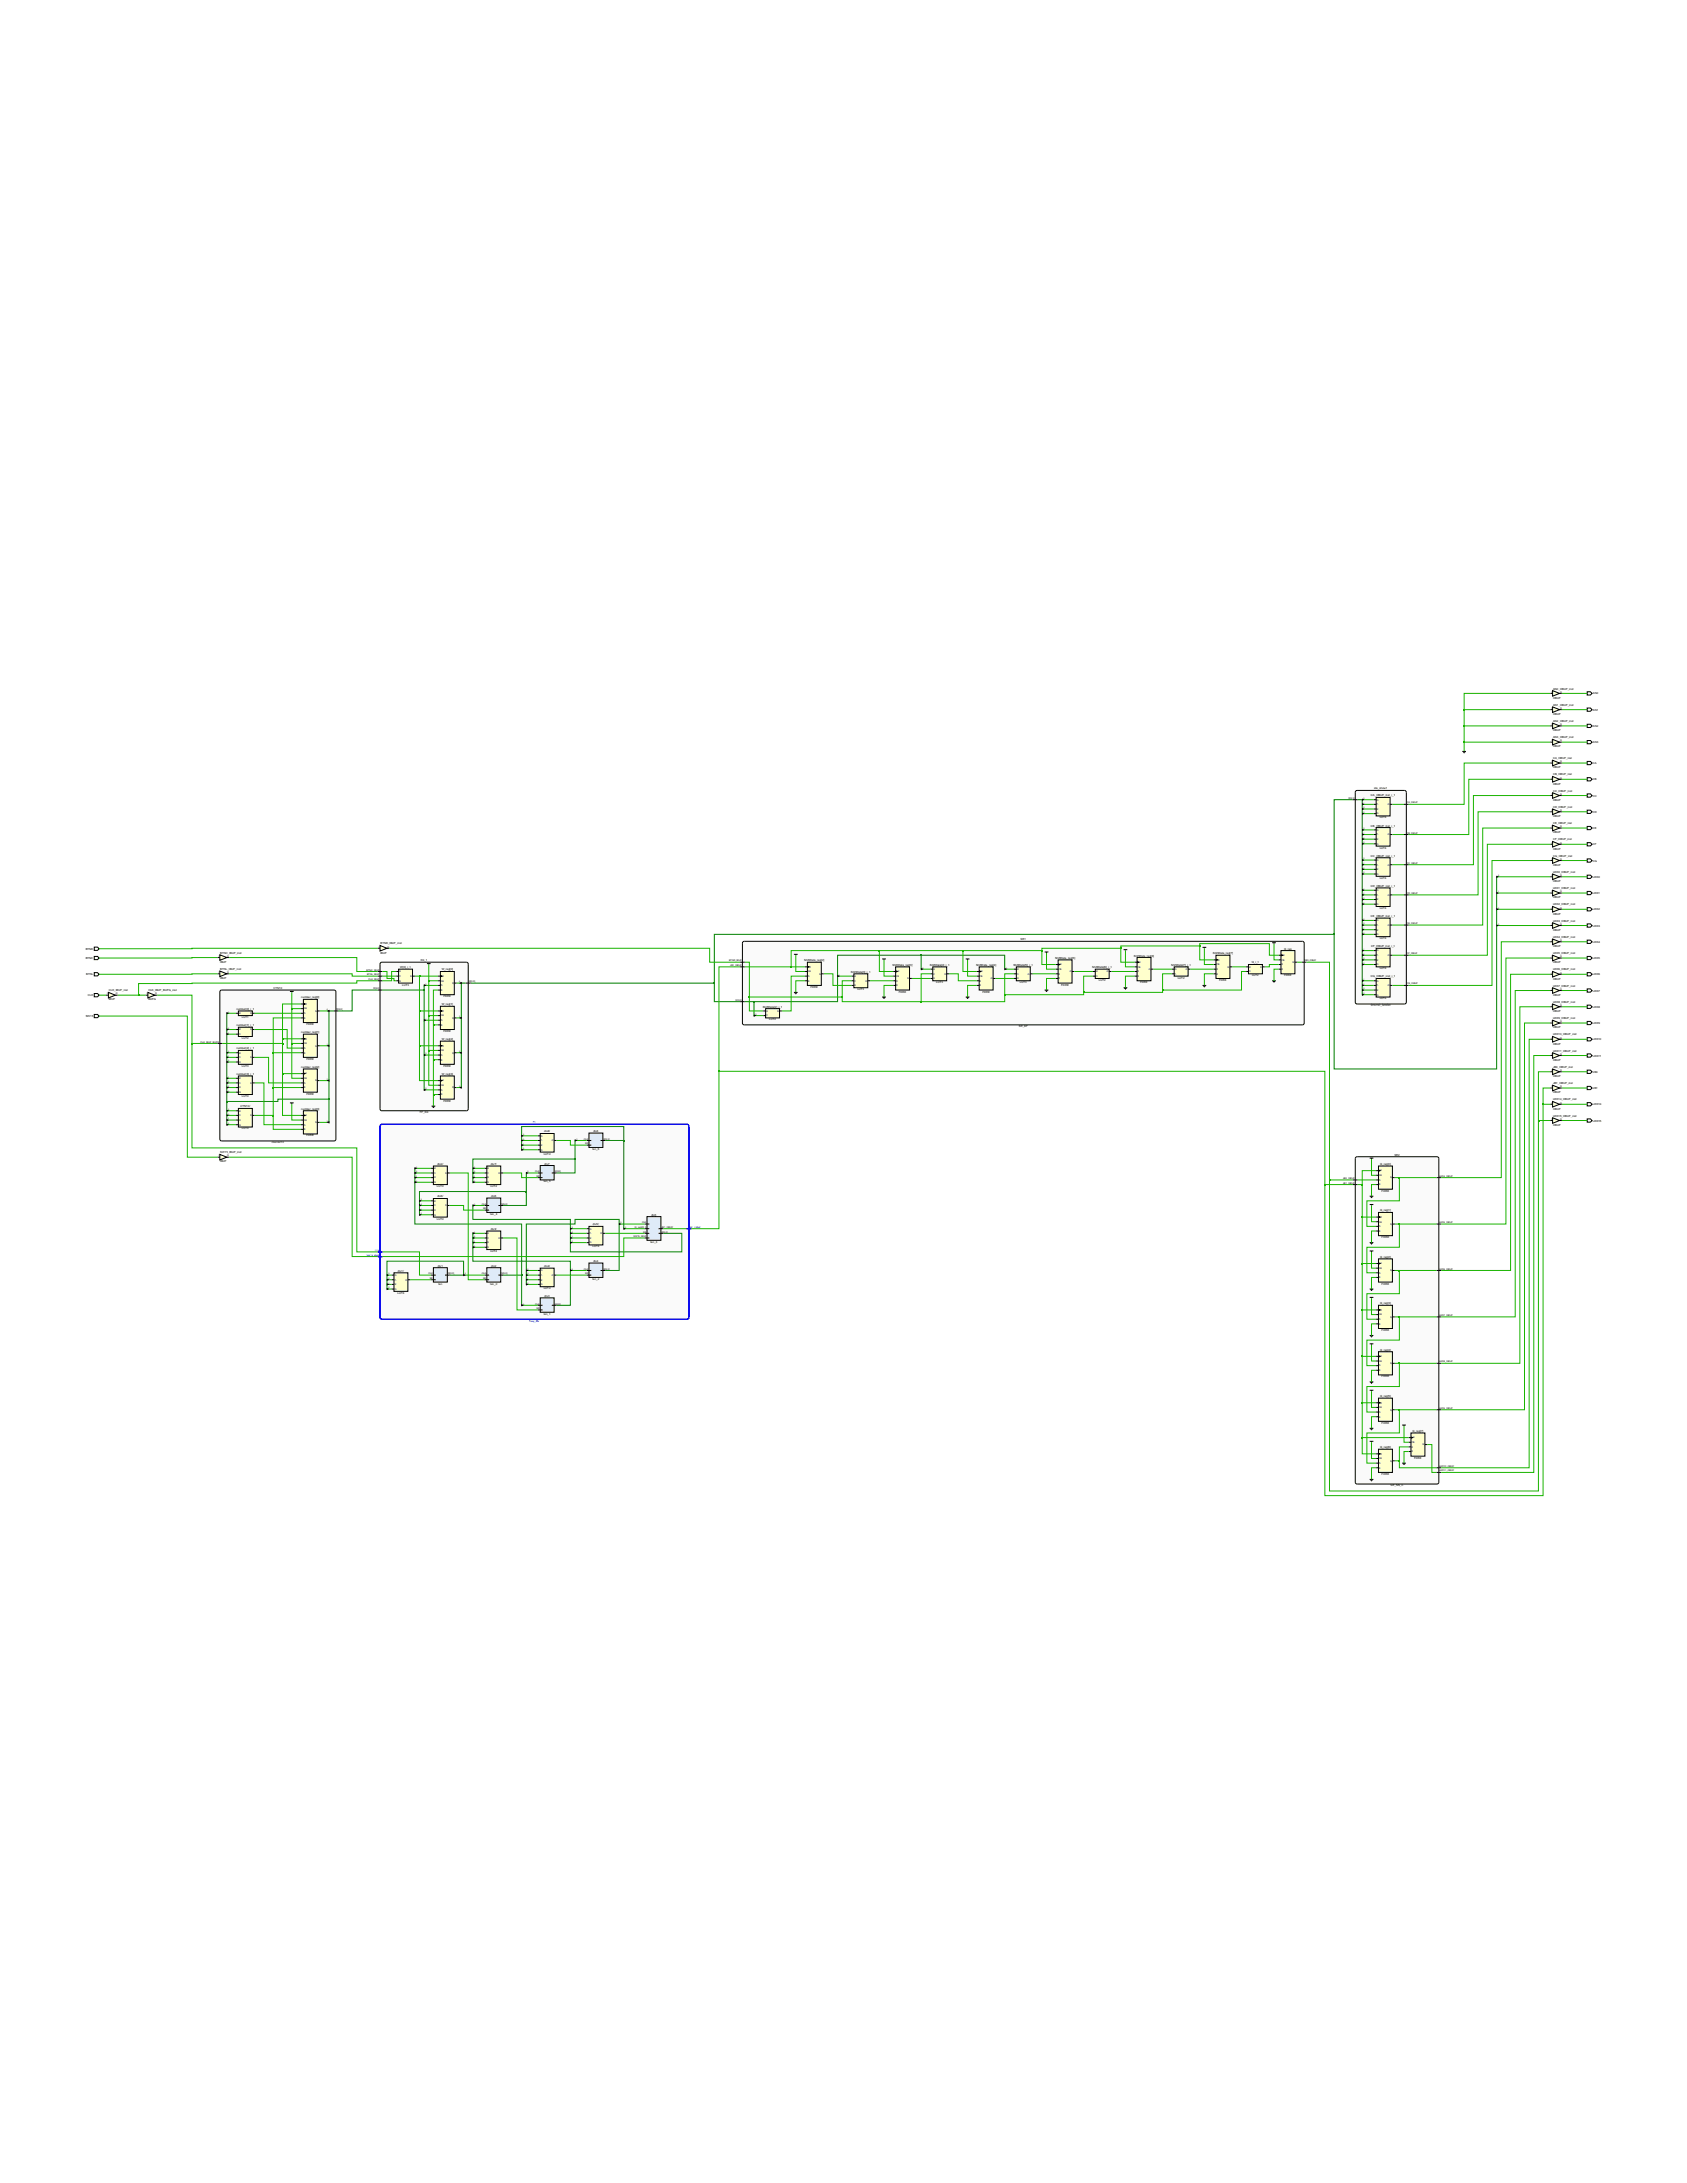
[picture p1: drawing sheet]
<svg xmlns="http://www.w3.org/2000/svg" width="216mm" height="279mm" viewBox="0 0 216 279" stroke-linecap="round" stroke-linejoin="round" font-family="sans-serif">
<defs><g id="words">
<g font-size=".4">
<text x="198.8" y="88.3">AN0_OBUF_inst</text>
<text x="198.8" y="89.4">OBUF</text>
<text x="203.9" y="88.9">AN0</text>
<text x="198.8" y="94.5">AN3_OBUF_inst</text>
<text x="198.8" y="95.7">OBUF</text>
<text x="198.8" y="92.4">AN2_OBUF_inst</text>
<text x="198.8" y="93.6">OBUF</text>
<text x="198.8" y="90.3">AN1_OBUF_inst</text>
<text x="198.8" y="91.5">OBUF</text>
<text x="203.9" y="95.1">AN3</text>
<text x="203.9" y="93">AN2</text>
<text x="203.9" y="91">AN1</text>
<text x="175.5" y="101.9">CA_OBUF_inst_i_1</text>
<text x="175.9" y="101">sta_show1</text>
<text x="198.8" y="97.2">CA_OBUF_inst</text>
<text x="198.8" y="98.3">OBUF</text>
<text x="198.8" y="99.3">CB_OBUF_inst</text>
<text x="198.8" y="100.4">OBUF</text>
<text x="198.8" y="101.3">CC_OBUF_inst</text>
<text x="203.9" y="97.8">CA</text>
<text x="203.9" y="99.9">CB</text>
<text x="203.9" y="101.9">CC</text>
<text x="175.5" y="105.8">CB_OBUF_inst_i_1</text>
<text x="176.6" y="104.7">LUT4</text>
<text x="198.8" y="102.5">OBUF</text>
<text x="198.8" y="103.4">CD_OBUF_inst</text>
<text x="198.8" y="104.6">OBUF</text>
<text x="198.8" y="105.5">CE_OBUF_inst</text>
<text x="198.8" y="106.7">OBUF</text>
<text x="198.8" y="107.6">CF_OBUF_inst</text>
<text x="203.9" y="104">CD</text>
<text x="203.9" y="106.1">CE</text>
<text x="175.4" y="113.5">CD_OBUF_inst_i_1</text>
<text x="175.4" y="109.6">CC_OBUF_inst_i_1</text>
<text x="176.6" y="112.5">LUT4</text>
<text x="176.6" y="108.6">LUT4</text>
<text x="198.8" y="108.7">OBUF</text>
<text x="198.8" y="109.6">CG_OBUF_inst</text>
<text x="198.8" y="110.8">OBUF</text>
<text x="198.8" y="111.7">LED0_OBUF_inst</text>
<text x="198.8" y="112.9">OBUF</text>
<text x="198.8" y="113.8">LED1_OBUF_inst</text>
<text x="203.9" y="108.2">CF</text>
<text x="203.9" y="110.3">CG</text>
<text x="203.9" y="112.3">LED0</text>
<text x="175.5" y="117.4">CE_OBUF_inst_i_1</text>
<text x="176.6" y="116.3">LUT4</text>
<text x="198.8" y="115">OBUF</text>
<text x="198.8" y="115.9">LED2_OBUF_inst</text>
<text x="198.8" y="117">OBUF</text>
<text x="198.8" y="118">LED3_OBUF_inst</text>
<text x="198.8" y="119.1">OBUF</text>
<text x="203.9" y="114.4">LED1</text>
<text x="203.9" y="116.5">LED2</text>
<text x="203.9" y="118.6">LED3</text>
<text x="11" y="122.7">BTNC</text>
<text x="11" y="121.6">BTND</text>
<text x="11" y="124.8">BTNL</text>
<text x="28.2" y="122.1">BTNC_IBUF_inst</text>
<text x="28.2" y="123.2">IBUF</text>
<text x="28.2" y="124.1">BTNL_IBUF_inst</text>
<text x="28.2" y="125.3">IBUF</text>
<text x="48.7" y="120.9">BTND_IBUF_inst</text>
<text x="48.7" y="122">IBUF</text>
<text x="51.2" y="123.9">W[3]_i_1</text>
<text x="53.9" y="123">D4_1</text>
<text x="56.5" y="124.2">W_reg[0]</text>
<text x="102.9" y="123">ShiftData_reg[2]</text>
<text x="108.9" y="124.5">ShiftData[3]_i_1</text>
<text x="114.2" y="123.6">ShiftData_reg[3]</text>
<text x="119" y="123.6">ShiftData[4]_i_1</text>
<text x="119.8" y="125.8">LUT3</text>
<text x="124.9" y="123.6">ShiftData_reg[4]</text>
<text x="129.7" y="123.6">ShiftData[5]_i_1</text>
<text x="130.5" y="125.8">LUT3</text>
<text x="130.6" y="120.3">SR1</text>
<text x="135" y="122.7">ShiftData_reg[5]</text>
<text x="139.8" y="123.9">ShiftData[6]_i_1</text>
<text x="140.6" y="125.5">LUT2</text>
<text x="145.1" y="122.4">ShiftData_reg[6]</text>
<text x="145.9" y="125.8">FDRE</text>
<text x="149.9" y="123.6">ShiftData[7]_i_1</text>
<text x="150.7" y="125.2">LUT2</text>
<text x="155.2" y="122.1">ShiftData_reg[7]</text>
<text x="156" y="125.5">FDRE</text>
<text x="160.2" y="123.3">Q_i_1</text>
<text x="160.2" y="125">LUT2</text>
<text x="164.3" y="121.5">Q_reg</text>
<text x="164.3" y="125">FDRE</text>
<text x="175.4" y="125.1">CG_OBUF_inst_i_1</text>
<text x="175.5" y="121.2">CF_OBUF_inst_i_1</text>
<text x="176.6" y="124.1">LUT4</text>
<text x="176.6" y="120.2">LUT4</text>
<text x="198.8" y="120">LED4_OBUF_inst</text>
<text x="198.8" y="121.2">OBUF</text>
<text x="198.8" y="122.1">LED5_OBUF_inst</text>
<text x="198.8" y="123.3">OBUF</text>
<text x="198.8" y="124.2">LED6_OBUF_inst</text>
<text x="198.8" y="125.4">OBUF</text>
<text x="203.9" y="120.7">LED4</text>
<text x="203.9" y="122.7">LED5</text>
<text x="203.9" y="124.8">LED6</text>
<text x="11" y="130.2">SW15</text>
<text x="11.2" y="127.5">CLK</text>
<text x="13.9" y="126.9">CLK_IBUF_inst</text>
<text x="13.9" y="128">IBUF</text>
<text x="19" y="126.9">CLK_IBUF_BUFG_inst</text>
<text x="19" y="128">BUFG</text>
<text x="30.3" y="129.3">number[0]_i_1</text>
<text x="30.3" y="131.3">number[1]_i_1</text>
<text x="31" y="130.3">LUT1</text>
<text x="35" y="126.6">CTN10</text>
<text x="38.6" y="127.8">number_reg[0]</text>
<text x="39.2" y="131.2">FDRE</text>
<text x="51.5" y="126.1">LUT3</text>
<text x="56.5" y="128.7">W_reg[1]</text>
<text x="56.8" y="127.6">FDRE</text>
<text x="97.6" y="129">ShiftData[2]_i_1</text>
<text x="98.4" y="130.6">LUT2</text>
<text x="103.7" y="126.4">FDRE</text>
<text x="109.7" y="126.7">LUT3</text>
<text x="115" y="127">FDRE</text>
<text x="125.7" y="127">FDRE</text>
<text x="130.4" y="131.5">SR_8P</text>
<text x="135.8" y="126.1">FDRE</text>
<text x="175.4" y="128.8">STATIC_SHOW</text>
<text x="176.6" y="127.9">LUT4</text>
<text x="198.8" y="126.3">LED7_OBUF_inst</text>
<text x="198.8" y="127.4">OBUF</text>
<text x="198.8" y="128.4">LED8_OBUF_inst</text>
<text x="198.8" y="129.5">OBUF</text>
<text x="198.8" y="130.4">LED9_OBUF_inst</text>
<text x="198.8" y="131.6">OBUF</text>
<text x="203.9" y="126.9">LED7</text>
<text x="203.9" y="129">LED8</text>
<text x="203.9" y="131.1">LED9</text>
<text x="30.3" y="134.3">number[2]_i_1</text>
<text x="30.3" y="137.6">number[3]_i_1</text>
<text x="31" y="133">LUT2</text>
<text x="31" y="136.5">LUT3</text>
<text x="38.6" y="132.2">number_reg[1]</text>
<text x="38.6" y="136.7">number_reg[2]</text>
<text x="39.2" y="135.6">FDRE</text>
<text x="56.5" y="133.1">W_reg[2]</text>
<text x="56.5" y="137.6">W_reg[3]</text>
<text x="56.8" y="132.1">FDRE</text>
<text x="56.8" y="136.5">FDRE</text>
<text x="198.8" y="136.7">JB0_OBUF_inst</text>
<text x="198.8" y="137.8">OBUF</text>
<text x="198.8" y="132.5">LED10_OBUF_inst</text>
<text x="198.8" y="133.7">OBUF</text>
<text x="198.8" y="134.6">LED11_OBUF_inst</text>
<text x="198.8" y="135.8">OBUF</text>
<text x="203.9" y="137.3">JB0</text>
<text x="203.9" y="133.1">LED10</text>
<text x="203.9" y="135.2">LED11</text>
<text x="30.8" y="141.7">CTN10/</text>
<text x="31" y="140.4">LUT4</text>
<text x="38.6" y="142">number_reg[3]</text>
<text x="39.2" y="140.1">FDRE</text>
<text x="53.7" y="142.5">FF_D4</text>
<text x="56.8" y="141">FDRE</text>
<text x="198.8" y="138.8">JB1_OBUF_inst</text>
<text x="198.8" y="139.9">OBUF</text>
<text x="198.8" y="140.8">LED14_OBUF_inst</text>
<text x="198.8" y="142">OBUF</text>
<text x="198.8" y="142.9">LED15_OBUF_inst</text>
<text x="203.9" y="139.4">JB1</text>
<text x="203.9" y="141.5">LED14</text>
<text x="203.9" y="143.5">LED15</text>
<text x="28.2" y="147.6">SW15_IBUF_inst</text>
<text x="28.2" y="148.8">IBUF</text>
<text x="31" y="144.6">LUT4</text>
<text x="34.8" y="146.3">counter10</text>
<text x="39.2" y="145.5">FDRE</text>
<text x="56" y="149.1">div2/</text>
<text x="62.8" y="149.1">div7/</text>
<text x="69.6" y="147.8">LUT4</text>
<text x="69.6" y="144.9">div8/</text>
<text x="69.7" y="149">div7</text>
<text x="75.8" y="147.2">ten_6</text>
<text x="75.9" y="144.9">div8</text>
<text x="176.6" y="149.1">Q_reg[0]</text>
<text x="178.4" y="147.9">SR2</text>
<text x="198.8" y="144.1">OBUF</text>
<text x="55.9" y="151.9">LUT4</text>
<text x="56" y="153.3">div6/</text>
<text x="62.7" y="155.5">ten_4</text>
<text x="62.8" y="151.9">LUT4</text>
<text x="62.9" y="153.2">div6</text>
<text x="69.6" y="151.3">ten_5</text>
<text x="83.4" y="155.6">div5</text>
<text x="176.6" y="155">Q_reg[1]</text>
<text x="176.8" y="152.5">FDRE</text>
<text x="55.9" y="156.1">LUT4</text>
<text x="62.8" y="160.2">LUT4</text>
<text x="62.8" y="157.4">div3/</text>
<text x="75.8" y="159.7">LUT4</text>
<text x="75.9" y="156.8">div5/</text>
<text x="75.9" y="161.5">div4</text>
<text x="83.2" y="159.1">ten_3</text>
<text x="176.6" y="161">Q_reg[2]</text>
<text x="176.8" y="158.5">FDRE</text>
<text x="50.9" y="165.6">LUT4</text>
<text x="50.9" y="162.8">div1/</text>
<text x="56" y="162.1">div1</text>
<text x="56.1" y="164.4">ten</text>
<text x="62.7" y="164.4">ten_0</text>
<text x="62.9" y="162.1">div2</text>
<text x="69.6" y="165">LUT4</text>
<text x="69.6" y="162.2">div4/</text>
<text x="69.7" y="166">div3</text>
<text x="75.8" y="163.8">ten_2</text>
<text x="176.6" y="166.9">Q_reg[3]</text>
<text x="176.8" y="164.4">FDRE</text>
<text x="69.6" y="168.3">ten_1</text>
<text x="176.6" y="172.9">Q_reg[4]</text>
<text x="176.8" y="170.3">FDRE</text>
<text x="176.6" y="178.8">Q_reg[5]</text>
<text x="176.8" y="176.3">FDRE</text>
<text x="176.6" y="185.3">Q_reg[6]</text>
<text x="176.8" y="182.2">FDRE</text>
<text x="180.8" y="183.3">Q_reg[7]</text>
<text x="176.8" y="188.8">FDRE</text>
<text x="178" y="190.3">SR_NS_C</text>
<text x="181" y="186.7">FDRE</text>
</g>
<g font-size=".4" fill="#00f">
<text x="68.2" y="143.8">f1</text>
<text x="67.8" y="169.2">freq_div</text>
</g>
<g font-size=".3">
<text x="198.6" y="88.7">I</text>
<text x="199.6" y="88.7">O</text>
<text x="198.6" y="94.9">I</text>
<text x="198.6" y="92.8">I</text>
<text x="198.6" y="90.7">I</text>
<text x="199.6" y="94.9">O</text>
<text x="199.6" y="92.8">O</text>
<text x="199.6" y="90.7">O</text>
<text x="198.6" y="97.6">I</text>
<text x="198.6" y="99.6">I</text>
<text x="198.6" y="101.7">I</text>
<text x="199.6" y="97.6">O</text>
<text x="199.6" y="99.6">O</text>
<text x="199.6" y="101.7">O</text>
<text x="172.6" y="102.2">Q[3:0]</text>
<text x="176.2" y="106.3">I0</text>
<text x="176.2" y="106.9">I1</text>
<text x="176.2" y="107.5">I2</text>
<text x="176.2" y="102.5">I0</text>
<text x="176.2" y="103.1">I1</text>
<text x="176.2" y="103.6">I2</text>
<text x="176.2" y="104.2">I3</text>
<text x="177.6" y="106.9">O</text>
<text x="177.6" y="103.1">O</text>
<text x="180" y="102.8">CA_OBUF</text>
<text x="180" y="106.7">CB_OBUF</text>
<text x="198.6" y="103.8">I</text>
<text x="198.6" y="105.9">I</text>
<text x="198.6" y="108">I</text>
<text x="199.6" y="103.8">O</text>
<text x="199.6" y="105.9">O</text>
<text x="199.6" y="108">O</text>
<text x="176.2" y="110.2">I0</text>
<text x="176.2" y="110.8">I1</text>
<text x="176.2" y="111.4">I2</text>
<text x="176.2" y="112">I3</text>
<text x="176.2" y="108.1">I3</text>
<text x="177.6" y="110.8">O</text>
<text x="180" y="110.6">CC_OBUF</text>
<text x="198.6" y="110">I</text>
<text x="198.6" y="112.1">I</text>
<text x="199.6" y="110">O</text>
<text x="199.6" y="112.1">O</text>
<text x="176.2" y="117.9">I0</text>
<text x="176.2" y="118.5">I1</text>
<text x="176.2" y="119.1">I2</text>
<text x="176.2" y="119.7">I3</text>
<text x="176.2" y="114">I0</text>
<text x="176.2" y="114.6">I1</text>
<text x="176.2" y="115.2">I2</text>
<text x="176.2" y="115.8">I3</text>
<text x="177.6" y="118.5">O</text>
<text x="177.6" y="114.6">O</text>
<text x="180" y="114.4">CD_OBUF</text>
<text x="180" y="118.3">CE_OBUF</text>
<text x="198.6" y="114.2">I</text>
<text x="198.6" y="116.3">I</text>
<text x="198.6" y="118.4">I</text>
<text x="199.6" y="114.2">O</text>
<text x="199.6" y="116.3">O</text>
<text x="199.6" y="118.4">O</text>
<text x="28" y="122.5">I</text>
<text x="28" y="124.5">I</text>
<text x="29.1" y="122.5">O</text>
<text x="29.1" y="124.5">O</text>
<text x="46.9" y="124.2">BTNC_IBUF</text>
<text x="47" y="124.8">BTNL_IBUF</text>
<text x="47.2" y="125.4">CLK_IBUF</text>
<text x="48.5" y="121.3">I</text>
<text x="49.6" y="121.3">O</text>
<text x="51.1" y="124.4">I0</text>
<text x="51.1" y="125">I1</text>
<text x="51.1" y="125.6">I2</text>
<text x="52.5" y="125">O</text>
<text x="56.4" y="125.6">CE</text>
<text x="56.6" y="125">C</text>
<text x="57.9" y="125.9">Q</text>
<text x="60" y="125.7">Q[3:0]</text>
<text x="93.3" y="123">BTND_IBUF</text>
<text x="93.4" y="123.6">JB1_OBUF</text>
<text x="103.4" y="124.4">CE</text>
<text x="103.4" y="125">D</text>
<text x="103.4" y="125.6">R</text>
<text x="103.6" y="123.9">C</text>
<text x="104.8" y="124.7">Q</text>
<text x="109.3" y="125">I0</text>
<text x="109.3" y="125.6">I1</text>
<text x="110.8" y="125.6">O</text>
<text x="114.7" y="125">CE</text>
<text x="114.7" y="125.6">D</text>
<text x="114.9" y="124.4">C</text>
<text x="116.1" y="125.3">Q</text>
<text x="119.4" y="124.1">I0</text>
<text x="119.4" y="124.7">I1</text>
<text x="119.4" y="125.3">I2</text>
<text x="120.9" y="124.7">O</text>
<text x="125.4" y="125">CE</text>
<text x="125.4" y="125.6">D</text>
<text x="125.6" y="124.4">C</text>
<text x="126.8" y="125.3">Q</text>
<text x="130.1" y="124.1">I0</text>
<text x="130.1" y="124.7">I1</text>
<text x="130.1" y="125.3">I2</text>
<text x="131.6" y="124.7">O</text>
<text x="135.5" y="124.1">CE</text>
<text x="135.5" y="124.7">D</text>
<text x="135.5" y="125.3">R</text>
<text x="135.7" y="123.6">C</text>
<text x="136.9" y="124.4">Q</text>
<text x="140.2" y="124.4">I0</text>
<text x="140.2" y="125">I1</text>
<text x="141.7" y="124.4">O</text>
<text x="145.6" y="123.9">CE</text>
<text x="145.6" y="124.4">D</text>
<text x="145.6" y="125">R</text>
<text x="145.8" y="123.3">C</text>
<text x="147" y="124.1">Q</text>
<text x="150.3" y="124.1">I0</text>
<text x="150.3" y="124.7">I1</text>
<text x="151.8" y="124.1">O</text>
<text x="155.7" y="123.6">CE</text>
<text x="155.7" y="124.1">D</text>
<text x="155.7" y="124.7">R</text>
<text x="155.9" y="123">C</text>
<text x="157.1" y="123.9">Q</text>
<text x="159.8" y="123.9">I0</text>
<text x="159.8" y="124.4">I1</text>
<text x="161.3" y="123.9">O</text>
<text x="164" y="123">CE</text>
<text x="164" y="123.6">D</text>
<text x="164" y="124.1">R</text>
<text x="164.2" y="122.4">C</text>
<text x="165.4" y="123.3">Q</text>
<text x="167" y="123">JB0_OBUF</text>
<text x="176.2" y="125.6">I0</text>
<text x="176.2" y="121.8">I0</text>
<text x="176.2" y="122.4">I1</text>
<text x="176.2" y="123">I2</text>
<text x="176.2" y="123.6">I3</text>
<text x="177.6" y="122.4">O</text>
<text x="180" y="122.1">CF_OBUF</text>
<text x="198.6" y="120.4">I</text>
<text x="198.6" y="122.5">I</text>
<text x="198.6" y="124.6">I</text>
<text x="199.6" y="120.4">O</text>
<text x="199.6" y="122.5">O</text>
<text x="199.6" y="124.6">O</text>
<text x="13.7" y="127.3">I</text>
<text x="14.8" y="127.3">O</text>
<text x="18.8" y="127.3">I</text>
<text x="19.9" y="127.3">O</text>
<text x="30.6" y="129.8">I0</text>
<text x="30.6" y="131.9">I0</text>
<text x="32" y="129.8">O</text>
<text x="32" y="131.9">O</text>
<text x="38.9" y="129.2">CE</text>
<text x="38.9" y="129.8">D</text>
<text x="38.9" y="130.4">R</text>
<text x="39.1" y="128.6">C</text>
<text x="40.3" y="129.5">Q</text>
<text x="43" y="129.3">D[3:0]</text>
<text x="47.8" y="126.6">D[3:0]</text>
<text x="56.4" y="126.2">D</text>
<text x="56.4" y="126.8">R</text>
<text x="56.4" y="130.1">CE</text>
<text x="56.4" y="130.7">D</text>
<text x="56.4" y="131.3">R</text>
<text x="56.6" y="129.5">C</text>
<text x="57.9" y="130.4">Q</text>
<text x="94.1" y="128.1">Q[3:0]</text>
<text x="98" y="129.5">I0</text>
<text x="98" y="130.1">I1</text>
<text x="99.5" y="129.5">O</text>
<text x="109.3" y="126.2">I2</text>
<text x="114.7" y="126.2">R</text>
<text x="125.4" y="126.2">R</text>
<text x="176.2" y="126.2">I1</text>
<text x="176.2" y="126.8">I2</text>
<text x="176.2" y="127.4">I3</text>
<text x="177.6" y="126.2">O</text>
<text x="180" y="126">CG_OBUF</text>
<text x="198.6" y="126.7">I</text>
<text x="198.6" y="128.8">I</text>
<text x="198.6" y="130.8">I</text>
<text x="199.6" y="126.7">O</text>
<text x="199.6" y="128.8">O</text>
<text x="199.6" y="130.8">O</text>
<text x="25.7" y="133.4">CLK_IBUF_BUFG</text>
<text x="30.6" y="132.5">I1</text>
<text x="30.6" y="134.8">I0</text>
<text x="30.6" y="135.4">I1</text>
<text x="30.6" y="136">I2</text>
<text x="32" y="135.4">O</text>
<text x="38.9" y="133.7">CE</text>
<text x="38.9" y="134.3">D</text>
<text x="38.9" y="134.8">R</text>
<text x="39.1" y="133.1">C</text>
<text x="39.1" y="137.5">C</text>
<text x="40.3" y="134">Q</text>
<text x="56.4" y="134.5">CE</text>
<text x="56.4" y="135.1">D</text>
<text x="56.4" y="135.7">R</text>
<text x="56.6" y="134">C</text>
<text x="57.9" y="134.8">Q</text>
<text x="198.6" y="137.1">I</text>
<text x="198.6" y="132.9">I</text>
<text x="198.6" y="135">I</text>
<text x="199.6" y="137.1">O</text>
<text x="199.6" y="132.9">O</text>
<text x="199.6" y="135">O</text>
<text x="30.6" y="142.3">I0</text>
<text x="30.6" y="142.9">I1</text>
<text x="30.6" y="143.5">I2</text>
<text x="30.6" y="138.1">I0</text>
<text x="30.6" y="138.7">I1</text>
<text x="30.6" y="139.3">I2</text>
<text x="30.6" y="139.9">I3</text>
<text x="32" y="142.9">O</text>
<text x="32" y="138.7">O</text>
<text x="38.9" y="138.1">CE</text>
<text x="38.9" y="138.7">D</text>
<text x="38.9" y="139.3">R</text>
<text x="38.9" y="143.5">CE</text>
<text x="39.1" y="142.9">C</text>
<text x="40.3" y="138.4">Q</text>
<text x="40.3" y="143.8">Q</text>
<text x="56.4" y="139">CE</text>
<text x="56.4" y="139.6">D</text>
<text x="56.4" y="140.2">R</text>
<text x="56.6" y="138.4">C</text>
<text x="57.9" y="139.3">Q</text>
<text x="198.6" y="139.2">I</text>
<text x="198.6" y="141.2">I</text>
<text x="198.6" y="143.3">I</text>
<text x="199.6" y="139.2">O</text>
<text x="199.6" y="141.2">O</text>
<text x="199.6" y="143.3">O</text>
<text x="28" y="148">I</text>
<text x="29.1" y="148">O</text>
<text x="30.6" y="144.1">I3</text>
<text x="38.9" y="144.1">D</text>
<text x="38.9" y="144.6">R</text>
<text x="55.5" y="149.6">I0</text>
<text x="62.4" y="149.6">I0</text>
<text x="69.2" y="145.5">I0</text>
<text x="69.2" y="146.1">I1</text>
<text x="69.2" y="146.7">I2</text>
<text x="69.2" y="147.3">I3</text>
<text x="70.6" y="146.1">O</text>
<text x="74.7" y="145.9">CLK</text>
<text x="74.9" y="146.5">SR</text>
<text x="77.2" y="145.9">Q[3:0]</text>
<text x="176.7" y="149.9">C</text>
<text x="55.5" y="150.2">I1</text>
<text x="55.5" y="150.8">I2</text>
<text x="55.5" y="151.4">I3</text>
<text x="55.5" y="153.8">I0</text>
<text x="55.5" y="154.4">I1</text>
<text x="55.5" y="155">I2</text>
<text x="55.5" y="155.6">I3</text>
<text x="57" y="150.2">O</text>
<text x="57" y="154.4">O</text>
<text x="61.7" y="154.2">CLK</text>
<text x="61.8" y="154.8">SR</text>
<text x="62.4" y="150.2">I1</text>
<text x="62.4" y="150.8">I2</text>
<text x="62.4" y="151.4">I3</text>
<text x="63.8" y="150.2">O</text>
<text x="64.1" y="154.2">Q[3:0]</text>
<text x="68.5" y="150">CLK</text>
<text x="68.7" y="150.6">SR</text>
<text x="71" y="150">Q[3:0]</text>
<text x="171.9" y="150.9">JB0_OBUF</text>
<text x="171.9" y="151.5">JB1_OBUF</text>
<text x="176.5" y="150.5">CE</text>
<text x="176.5" y="151.1">D</text>
<text x="176.5" y="151.7">R</text>
<text x="176.7" y="155.9">C</text>
<text x="177.9" y="150.8">Q</text>
<text x="184.2" y="150.6">LED4_OBUF</text>
<text x="62.4" y="158">I0</text>
<text x="62.4" y="158.6">I1</text>
<text x="62.4" y="159.1">I2</text>
<text x="62.4" y="159.7">I3</text>
<text x="63.8" y="158.6">O</text>
<text x="75.4" y="157.4">I0</text>
<text x="75.4" y="158">I1</text>
<text x="75.4" y="158.6">I2</text>
<text x="75.4" y="159.1">I3</text>
<text x="76.9" y="158">O</text>
<text x="81.1" y="158.4">SW15_IBUF</text>
<text x="81.3" y="157.2">Q_reg[0]_0</text>
<text x="82.2" y="156.6">CLK</text>
<text x="82.3" y="157.8">SR</text>
<text x="84.6" y="157.2">JB1_OBUF</text>
<text x="84.6" y="157.8">Q[3:0]</text>
<text x="176.5" y="156.5">CE</text>
<text x="176.5" y="157.1">D</text>
<text x="176.5" y="157.7">R</text>
<text x="176.7" y="161.8">C</text>
<text x="177.9" y="156.8">Q</text>
<text x="184.2" y="156.5">LED5_OBUF</text>
<text x="50.5" y="163.3">I0</text>
<text x="50.5" y="163.9">I1</text>
<text x="50.5" y="164.5">I2</text>
<text x="50.5" y="165.1">I3</text>
<text x="51.9" y="163.9">O</text>
<text x="54.8" y="163.1">CLK</text>
<text x="55" y="163.7">SR</text>
<text x="57.3" y="163.1">Q[3:0]</text>
<text x="61.7" y="163.1">CLK</text>
<text x="61.8" y="163.7">SR</text>
<text x="64.1" y="163.1">Q[3:0]</text>
<text x="68.5" y="167">CLK</text>
<text x="68.7" y="167.6">SR</text>
<text x="69.2" y="162.7">I0</text>
<text x="69.2" y="163.3">I1</text>
<text x="69.2" y="163.9">I2</text>
<text x="69.2" y="164.5">I3</text>
<text x="70.6" y="163.3">O</text>
<text x="71" y="167">Q[3:0]</text>
<text x="74.7" y="162.5">CLK</text>
<text x="74.9" y="163.1">SR</text>
<text x="77.2" y="162.5">Q[3:0]</text>
<text x="176.5" y="162.4">CE</text>
<text x="176.5" y="163">D</text>
<text x="176.5" y="163.6">R</text>
<text x="176.7" y="167.8">C</text>
<text x="177.9" y="162.7">Q</text>
<text x="184.2" y="162.5">LED6_OBUF</text>
<text x="176.5" y="168.4">CE</text>
<text x="176.5" y="169">D</text>
<text x="176.5" y="169.5">R</text>
<text x="176.7" y="173.7">C</text>
<text x="177.9" y="168.7">Q</text>
<text x="184.2" y="168.4">LED7_OBUF</text>
<text x="176.5" y="174.3">CE</text>
<text x="176.5" y="174.9">D</text>
<text x="176.5" y="175.5">R</text>
<text x="176.7" y="179.6">C</text>
<text x="177.9" y="174.6">Q</text>
<text x="184.2" y="174.4">LED8_OBUF</text>
<text x="176.5" y="180.2">CE</text>
<text x="176.5" y="180.8">D</text>
<text x="176.5" y="181.4">R</text>
<text x="177.9" y="180.5">Q</text>
<text x="180.6" y="184.7">CE</text>
<text x="180.6" y="185.3">D</text>
<text x="180.6" y="185.9">R</text>
<text x="180.8" y="184.1">C</text>
<text x="182.1" y="185">Q</text>
<text x="184.2" y="180.3">LED9_OBUF</text>
<text x="176.5" y="186.8">CE</text>
<text x="176.5" y="187.4">D</text>
<text x="176.5" y="188">R</text>
<text x="176.7" y="186.2">C</text>
<text x="177.9" y="187.1">Q</text>
<text x="184.2" y="187.7">LED10_OBUF</text>
<text x="184.2" y="188.3">LED11_OBUF</text>
</g>
<g font-size=".3" fill="#00f">
<text x="46.9" y="160.7">SW15_IBUF</text>
<text x="48" y="160.1">CLK</text>
<text x="88.2" y="157.1">JB1_OBUF</text>
</g>
<g font-size=".2">
<text x="174.5" y="102.3">0</text>
<text x="174.5" y="102.9">1</text>
<text x="174.5" y="103.5">2</text>
<text x="174.5" y="104.1">3</text>
<text x="174.5" y="106.1">2</text>
<text x="174.5" y="106.7">1</text>
<text x="174.5" y="107.3">0</text>
<text x="174.5" y="107.9">3</text>
<text x="174.5" y="110">0</text>
<text x="174.5" y="110.6">1</text>
<text x="174.5" y="111.2">2</text>
<text x="174.5" y="111.8">3</text>
<text x="174.5" y="113.9">0</text>
<text x="191.7" y="112.1">0</text>
<text x="174.5" y="114.5">1</text>
<text x="174.5" y="115.1">2</text>
<text x="174.5" y="115.6">3</text>
<text x="174.5" y="117.7">0</text>
<text x="174.5" y="118.3">2</text>
<text x="174.5" y="118.9">1</text>
<text x="174.5" y="119.5">3</text>
<text x="191.7" y="118.4">3</text>
<text x="191.7" y="116.3">2</text>
<text x="191.7" y="114.2">1</text>
<text x="58.8" y="125.7">0</text>
<text x="107.4" y="124.9">1</text>
<text x="118.1" y="124">2</text>
<text x="128.8" y="124">3</text>
<text x="174.5" y="121.6">1</text>
<text x="174.5" y="122.2">0</text>
<text x="174.5" y="122.8">2</text>
<text x="174.5" y="123.4">3</text>
<text x="174.5" y="125.4">1</text>
<text x="29.2" y="129.6">0</text>
<text x="29.2" y="131.7">0</text>
<text x="41.8" y="129.3">0</text>
<text x="54.5" y="126">0</text>
<text x="54.5" y="130.5">1</text>
<text x="58.8" y="130.2">1</text>
<text x="96.7" y="129.9">0</text>
<text x="174.5" y="126">2</text>
<text x="174.5" y="126.6">0</text>
<text x="174.5" y="127.2">3</text>
<text x="29.2" y="132.3">1</text>
<text x="29.2" y="134.7">0</text>
<text x="29.2" y="135.3">1</text>
<text x="29.2" y="135.8">2</text>
<text x="29.2" y="137.9">1</text>
<text x="41.8" y="133.8">1</text>
<text x="54.5" y="135">2</text>
<text x="58.8" y="134.7">2</text>
<text x="29.2" y="138.5">0</text>
<text x="29.2" y="139.1">2</text>
<text x="29.2" y="139.7">3</text>
<text x="29.2" y="142.1">3</text>
<text x="29.2" y="142.7">0</text>
<text x="29.2" y="143.3">1</text>
<text x="29.2" y="143.9">2</text>
<text x="41.8" y="138.2">2</text>
<text x="41.8" y="143.6">3</text>
<text x="54.5" y="139.4">3</text>
<text x="58.8" y="139.1">3</text>
<text x="53.3" y="149.5">3</text>
<text x="60.7" y="149.5">3</text>
<text x="66.9" y="147.1">2</text>
<text x="66.9" y="146.5">1</text>
<text x="66.9" y="145.9">0</text>
<text x="66.9" y="145.3">3</text>
<text x="73.8" y="145.9">3</text>
<text x="53.3" y="150">0</text>
<text x="53.3" y="150.6">1</text>
<text x="53.3" y="151.2">2</text>
<text x="53.9" y="155.4">2</text>
<text x="53.9" y="154.8">1</text>
<text x="53.9" y="154.2">0</text>
<text x="53.9" y="153.6">3</text>
<text x="60.7" y="154.2">3</text>
<text x="60.7" y="151.2">2</text>
<text x="60.7" y="150.6">1</text>
<text x="60.7" y="150">0</text>
<text x="67.5" y="150">3</text>
<text x="60.7" y="157.8">3</text>
<text x="60.7" y="158.4">0</text>
<text x="60.7" y="159">1</text>
<text x="60.7" y="159.6">2</text>
<text x="73.2" y="157.2">3</text>
<text x="73.2" y="157.8">0</text>
<text x="73.2" y="158.4">1</text>
<text x="73.2" y="159">2</text>
<text x="79.4" y="156.6">3</text>
<text x="80" y="157.2">3</text>
<text x="49.7" y="164.9">2</text>
<text x="49.7" y="164.3">1</text>
<text x="49.7" y="163.7">0</text>
<text x="49.7" y="163.1">3</text>
<text x="59.5" y="163.1">3</text>
<text x="66.9" y="167">3</text>
<text x="67.5" y="164.3">2</text>
<text x="67.5" y="163.7">1</text>
<text x="67.5" y="163.1">0</text>
<text x="67.5" y="162.5">3</text>
<text x="73.2" y="162.5">3</text>
</g>
</g></defs>
<path d="M28.2 126.8h14.7v19.2h-14.7z" fill="#fafafa"/>
<path d="M27.8 133.6h.6M28.2 126.8l.2-.1 14.5 .1 .1 .1v18.9l-.1 .2h-.1h-14.6l-.1-.2v-18.8zM42.7 129.4h.6" fill="none" stroke="#000" stroke-width=".13"/>
<path d="M48.7 123.2h11.2v18.9h-11.2z" fill="#fafafa"/>
<path d="M48.3 124.3h.6M48.3 124.9h.6M48.3 125.5h.6M48.3 126.7h.6M48.7 123.2h.2h11v.2v18.5v.2l-.2 .1-11-.1-.1-.2v-18.5zM59.6 125.8h.6" fill="none" stroke="#000" stroke-width=".13"/>
<path d="M95.1 120.5h71.6h.1l.1 .2v10.2l-.1 .2-.1 .1h-71.5l-.1-.1-.1-.2z" fill="#fafafa"/>
<path d="M94.7 123.2h.6M94.7 123.7h.6M94.7 128.2h.6M95.1 120.5h.1h71.5h.1l.1 .2v10.2l-.1 .2-.1 .1h-71.5l-.1-.1-.1-.2zM166.6 123.2h.6" fill="none" stroke="#000" stroke-width=".13"/>
<path d="M173.5 148.1l10.4-.1 .2 .1v.2v41.4v.2h-.2h-10.2h-.2l-.1-.2z" fill="#fafafa"/>
<path d="M173.1 151h.6M173.1 151.6h.6M173.5 148.1l.2-.1h10.2l.2 .1v.2v41.4v.2h-.2h-10.2h-.2l-.1-.2v-41.4zM183.8 150.7h.6M183.8 156.7h.6M183.8 162.6h.6M183.8 168.5h.6M183.8 174.5h.6M183.8 187.9h.6M183.8 188.5h.6M183.8 180.4h.6" fill="none" stroke="#000" stroke-width=".13"/>
<path d="M48.7 143.9h39.4v24.9h-39.4z" fill="#fafafa"/>
<path d="M48.7 144l.2-.1h39l.2 .1 .1 .1v24.5l-.1 .2-.1 .1h-39.1l-.2-.1v-.2v-24.4zM87.9 157.3h.6M48.4 160.3h.6M48.4 160.9h.6" fill="none" stroke="#0000da" stroke-width=".13"/>
<path d="M48.7 144l.2-.1h39l.2 .1v.1v24.5v.2h-.2h-39h-.2l-.1-.2v-24.5zM87.9 157.3h.5M48.3 160.2h.6M48.3 160.8h.6" fill="none" stroke="#2323ff" stroke-width=".13"/>
<path d="M48.7 144l.2-.1h39l.2 .1v.1v24.5v.2h-.2h-39h-.2l-.1-.2v-24.5zM87.9 157.3h.5M48.3 160.2h.6M48.3 160.8h.6" fill="none" stroke="#00f" stroke-width=".13"/>
<path d="M173.5 101.2h6.2h.2l.1 .2v26.9l-.1 .1-.2 .1h-6l-.2-.1-.1-.1z" fill="#fafafa"/>
<path d="M203.1 94.8h.4l.2 .2-.2 .2h-.4zM173.1 102.4h.6M173.5 101.2h.2h6h.2l.1 .2v26.9l-.1 .1-.1 .1h-6.1l-.2-.1-.1-.1v-26.9zM179.7 102.9h.6M179.7 106.8h.6M179.7 110.7h.6M179.7 114.5h.6M179.7 118.4h.6M179.7 122.3h.6M179.7 126.1h.6" fill="none" stroke="#000" stroke-width=".13"/>
<path d="M198.7 94.6l.9 .4-.9 .3z" fill="#ffc"/>
<path d="M198.4 95h.3M198.7 94.6l.9 .4-.9 .3zM199.6 95h.3M12.1 122.4h.4l.2 .2-.2 .2h-.4z" fill="none" stroke="#000" stroke-width=".13"/>
<path d="M28.1 122.2l.9 .4-.9 .3z" fill="#ffc"/>
<path d="M12.1 121.2h.4l.2 .2-.2 .2h-.4zM27.8 122.6h.3M28.1 122.2l.9 .4-.9 .3zM29 122.6h.3" fill="none" stroke="#000" stroke-width=".13"/>
<path d="M48.6 121l.9 .4-.9 .3z" fill="#ffc"/>
<path d="M12.1 124.5h.4l.2 .2-.2 .2h-.4zM48.3 121.4h.3M48.6 121l.9 .4-.9 .3zM49.5 121.4h.3" fill="none" stroke="#000" stroke-width=".13"/>
<path d="M28.1 124.3l.9 .3-.9 .4z" fill="#ffc"/>
<path d="M203.1 97.5h.4l.2 .2-.2 .2h-.4zM27.8 124.6h.3M28.1 124.3l.9 .3-.9 .4zM29 124.6h.3" fill="none" stroke="#000" stroke-width=".13"/>
<path d="M198.7 97.3l.9 .4-.9 .3z" fill="#ffc"/>
<path d="M198.4 97.7h.3M198.7 97.3l.9 .4-.9 .3zM199.6 97.7h.3M203.1 99.5h.4l.2 .2-.2 .2h-.4z" fill="none" stroke="#000" stroke-width=".13"/>
<path d="M198.7 99.4l.9 .3-.9 .4z" fill="#ffc"/>
<path d="M198.4 99.7h.3M198.7 99.4l.9 .3-.9 .4zM199.6 99.7h.3M203.1 101.6h.4l.2 .2-.2 .2h-.4z" fill="none" stroke="#000" stroke-width=".13"/>
<path d="M198.7 101.5l.9 .3-.9 .4z" fill="#ffc"/>
<path d="M198.4 101.8h.3M198.7 101.5l.9 .3-.9 .4zM199.6 101.8h.3M203.1 103.7h.4l.2 .2-.2 .2h-.4z" fill="none" stroke="#000" stroke-width=".13"/>
<path d="M198.7 103.5l.9 .4-.9 .4z" fill="#ffc"/>
<path d="M198.4 103.9h.3M198.7 103.5l.9 .4-.9 .4zM199.6 103.9h.3M203.1 105.8h.4l.2 .2-.2 .2h-.4z" fill="none" stroke="#000" stroke-width=".13"/>
<path d="M198.7 105.6l.9 .4-.9 .3z" fill="#ffc"/>
<path d="M198.4 106h.3M198.7 105.6l.9 .4-.9 .3zM199.6 106h.3M203.1 107.9h.4l.2 .2-.2 .2h-.4z" fill="none" stroke="#000" stroke-width=".13"/>
<path d="M198.7 107.7l.9 .4-.9 .3z" fill="#ffc"/>
<path d="M198.4 108.1h.3M198.7 107.7l.9 .4-.9 .3zM199.6 108.1h.3M203.1 109.9h.4l.2 .2-.2 .2h-.4z" fill="none" stroke="#000" stroke-width=".13"/>
<path d="M198.7 109.8l.9 .3-.9 .4z" fill="#ffc"/>
<path d="M198.4 110.1h.3M198.7 109.8l.9 .3-.9 .4zM199.6 110.1h.3M12.1 127.2h.4l.2 .2-.2 .2h-.4z" fill="none" stroke="#000" stroke-width=".13"/>
<path d="M18.9 127l.9 .4-.9 .3z" fill="#ffc"/>
<path d="M18.6 127.4h.3M18.9 127l.9 .4-.9 .3zM19.8 127.4h.3" fill="none" stroke="#000" stroke-width=".13"/>
<path d="M13.9 127l.9 .4-.9 .3z" fill="#ffc"/>
<path d="M13.6 127.4h.3M13.9 127l.9 .4-.9 .3zM14.8 127.4h.3" fill="none" stroke="#000" stroke-width=".13"/>
<path d="M176.1 125.2h1.8v2.4h-1.8z" fill="#ffc"/>
<path d="M175.8 126.1h.3M175.8 125.5h.3M175.8 126.7h.3M175.8 127.3h.3M176.1 125.2h1.8v2.4h-1.8zM177.9 126.1h.3" fill="none" stroke="#000" stroke-width=".13"/>
<path d="M30.5 141.9h1.8v2.3h-1.8z" fill="#ffc"/>
<path d="M30.2 142.8h.3M30.2 142.2h.3M30.2 143.4h.3M30.2 143.9h.3M30.5 141.9h1.8v2.3h-1.8zM32.3 142.8h.3" fill="none" stroke="#000" stroke-width=".13"/>
<path d="M30.5 129.4h1.8v.6h-1.8z" fill="#ffc"/>
<path d="M30.2 129.7h.3M30.5 129.4h1.8v.6h-1.8zM32.3 129.7h.3" fill="none" stroke="#000" stroke-width=".13"/>
<path d="M30.5 131.5h1.8v1.2h-1.8z" fill="#ffc"/>
<path d="M30.2 131.8h.3M30.2 132.4h.3M30.5 131.5h1.8v1.2h-1.8zM32.3 131.8h.3" fill="none" stroke="#000" stroke-width=".13"/>
<path d="M30.5 134.4h1.8v1.8h-1.8z" fill="#ffc"/>
<path d="M30.2 135.3h.3M30.2 134.7h.3M30.2 135.9h.3M30.5 134.4h1.8v1.8h-1.8zM32.3 135.3h.3" fill="none" stroke="#000" stroke-width=".13"/>
<path d="M30.5 137.7h1.8v2.4h-1.8z" fill="#ffc"/>
<path d="M30.2 138.6h.3M30.2 138h.3M30.2 139.2h.3M30.2 139.8h.3M30.5 137.7h1.8v2.4h-1.8zM32.3 138.6h.3" fill="none" stroke="#000" stroke-width=".13"/>
<path d="M38.8 127.9h1.8v3h-1.8z" fill="#ffc"/>
<path d="M38.5 128.5h.3M38.5 129.1h.3M38.5 129.7h.3M38.5 130.3h.3M38.8 127.9h1.8v3h-1.8zM38.8 128.4l.2 .1-.2 .1M40.6 129.4h.3" fill="none" stroke="#000" stroke-width=".13"/>
<path d="M38.8 132.4h1.8v2.9h-1.8z" fill="#ffc"/>
<path d="M38.5 133h.3M38.5 133.6h.3M38.5 134.1h.3M38.5 134.7h.3M38.8 132.4h1.8v2.9h-1.8zM38.8 132.9l.2 .1h-.2M40.6 133.8h.3" fill="none" stroke="#000" stroke-width=".13"/>
<path d="M38.8 136.8h1.8v3h-1.8z" fill="#ffc"/>
<path d="M38.5 137.4h.3M38.5 138h.3M38.5 138.6h.3M38.5 139.2h.3M38.8 136.8h1.8v3h-1.8zM38.8 137.3l.2 .1-.2 .1M40.6 138.3h.3" fill="none" stroke="#000" stroke-width=".13"/>
<path d="M38.8 142.2h1.8v2.9h-1.8z" fill="#ffc"/>
<path d="M38.5 142.8h.3M38.5 143.4h.3M38.5 143.9h.3M38.5 144.5h.3M38.8 142.2h1.8v2.9h-1.8zM38.8 142.7l.2 .1h-.2M40.6 143.7h.3" fill="none" stroke="#000" stroke-width=".13"/>
<path d="M176.1 121.4h1.8v2.3h-1.8z" fill="#ffc"/>
<path d="M175.8 122.3h.3M175.8 121.7h.3M175.8 122.9h.3M175.8 123.4h.3M176.1 121.4h1.8v2.3h-1.8zM177.9 122.3h.3" fill="none" stroke="#000" stroke-width=".13"/>
<path d="M51 124h1.8v1.8h-1.8z" fill="#ffc"/>
<path d="M50.7 124.9h.3M50.7 124.3h.3M50.7 125.5h.3M51 124h1.8v1.8h-1.8zM52.8 124.9h.3" fill="none" stroke="#000" stroke-width=".13"/>
<path d="M56.4 124.3h1.7v3h-1.7z" fill="#ffc"/>
<path d="M56.1 124.9h.3M56.1 125.5h.3M56.1 126.1h.3M56.1 126.7h.3M56.4 124.3h1.7v3h-1.7zM56.4 124.8l.2 .1-.2 .1M58.1 125.8h.3" fill="none" stroke="#000" stroke-width=".13"/>
<path d="M56.4 128.8h1.7v3h-1.7z" fill="#ffc"/>
<path d="M56.1 129.4h.3M56.1 130h.3M56.1 130.6h.3M56.1 131.2h.3M56.4 128.8h1.7v3h-1.7zM56.4 129.3l.2 .1-.2 .1M58.1 130.3h.3" fill="none" stroke="#000" stroke-width=".13"/>
<path d="M56.4 133.3h1.7v2.9h-1.7z" fill="#ffc"/>
<path d="M56.1 133.8h.3M56.1 134.4h.3M56.1 135h.3M56.1 135.6h.3M56.4 133.3h1.7v2.9h-1.7zM56.4 133.8h.2l-.2 .1M58.1 134.7h.3" fill="none" stroke="#000" stroke-width=".13"/>
<path d="M56.4 137.7h1.7v3h-1.7z" fill="#ffc"/>
<path d="M56.1 138.3h.3M56.1 138.9h.3M56.1 139.5h.3M56.4 137.7h1.7v3h-1.7zM56.4 138.2l.2 .1-.2 .1M58.1 139.2h.3M203.1 137h.4l.2 .2-.2 .2h-.4zM56.1 140.1h.3" fill="none" stroke="#000" stroke-width=".13"/>
<path d="M198.7 136.8l.9 .4-.9 .3z" fill="#ffc"/>
<path d="M198.4 137.2h.3M198.7 136.8l.9 .4-.9 .3zM199.6 137.2h.3M203.1 139h.4l.2 .3-.2 .2h-.4z" fill="none" stroke="#000" stroke-width=".13"/>
<path d="M198.7 138.9l.9 .4-.9 .3z" fill="#ffc"/>
<path d="M203.1 112h.4l.2 .2-.2 .2h-.4zM198.4 139.3h.3M198.7 138.9l.9 .4-.9 .3zM199.6 139.3h.3" fill="none" stroke="#000" stroke-width=".13"/>
<path d="M198.7 111.9l.9 .3-.9 .4z" fill="#ffc"/>
<path d="M198.4 112.2h.3M198.7 111.9l.9 .3-.9 .4zM199.6 112.2h.3M203.1 114.1h.4l.2 .2-.2 .2h-.4z" fill="none" stroke="#000" stroke-width=".13"/>
<path d="M198.7 113.9l.9 .4-.9 .4z" fill="#ffc"/>
<path d="M198.4 114.3h.3M198.7 113.9l.9 .4-.9 .4zM199.6 114.3h.3M203.1 116.2h.4l.2 .2-.2 .2h-.4z" fill="none" stroke="#000" stroke-width=".13"/>
<path d="M198.7 116l.9 .4-.9 .3z" fill="#ffc"/>
<path d="M198.4 116.4h.3M198.7 116l.9 .4-.9 .3zM199.6 116.4h.3M203.1 118.2h.4l.2 .3-.2 .2h-.4z" fill="none" stroke="#000" stroke-width=".13"/>
<path d="M198.7 118.1l.9 .4-.9 .3z" fill="#ffc"/>
<path d="M198.4 118.5h.3M198.7 118.1l.9 .4-.9 .3zM199.6 118.5h.3M203.1 120.3h.4l.2 .2-.2 .2h-.4z" fill="none" stroke="#000" stroke-width=".13"/>
<path d="M198.7 120.2l.9 .3-.9 .4z" fill="#ffc"/>
<path d="M198.4 120.5h.3M198.7 120.2l.9 .3-.9 .4zM199.6 120.5h.3M203.1 122.4h.4l.2 .2-.2 .2h-.4z" fill="none" stroke="#000" stroke-width=".13"/>
<path d="M198.7 122.3l.9 .3-.9 .4z" fill="#ffc"/>
<path d="M198.4 122.6h.3M198.7 122.3l.9 .3-.9 .4zM199.6 122.6h.3M203.1 124.5h.4l.2 .2-.2 .2h-.4z" fill="none" stroke="#000" stroke-width=".13"/>
<path d="M198.7 124.3l.9 .4-.9 .4z" fill="#ffc"/>
<path d="M198.4 124.7h.3M198.7 124.3l.9 .4-.9 .4zM199.6 124.7h.3M203.1 126.6h.4l.2 .2-.2 .2h-.4z" fill="none" stroke="#000" stroke-width=".13"/>
<path d="M198.7 126.4l.9 .4-.9 .3z" fill="#ffc"/>
<path d="M198.4 126.8h.3M198.7 126.4l.9 .4-.9 .3zM199.6 126.8h.3M203.1 128.6h.4l.2 .3-.2 .2h-.4z" fill="none" stroke="#000" stroke-width=".13"/>
<path d="M198.7 128.5l.9 .4-.9 .3z" fill="#ffc"/>
<path d="M198.4 128.9h.3M198.7 128.5l.9 .4-.9 .3zM199.6 128.9h.3M203.1 130.7h.4l.2 .2-.2 .2h-.4z" fill="none" stroke="#000" stroke-width=".13"/>
<path d="M198.7 130.6l.9 .3-.9 .4z" fill="#ffc"/>
<path d="M198.4 130.9h.3M198.7 130.6l.9 .3-.9 .4zM199.6 130.9h.3M203.1 132.8h.4l.2 .2-.2 .2h-.4z" fill="none" stroke="#000" stroke-width=".13"/>
<path d="M198.7 132.7l.9 .3-.9 .4z" fill="#ffc"/>
<path d="M198.4 133h.3M198.7 132.7l.9 .3-.9 .4zM199.6 133h.3M203.1 134.9h.4l.2 .2-.2 .2h-.4z" fill="none" stroke="#000" stroke-width=".13"/>
<path d="M198.7 134.7l.9 .4-.9 .4z" fill="#ffc"/>
<path d="M198.4 135.1h.3M198.7 134.7l.9 .4-.9 .4zM199.6 135.1h.3M203.1 141.1h.4l.2 .2-.2 .2h-.4z" fill="none" stroke="#000" stroke-width=".13"/>
<path d="M198.7 141l.9 .3-.9 .4z" fill="#ffc"/>
<path d="M198.4 141.3h.3M198.7 141l.9 .3-.9 .4zM199.6 141.3h.3M203.1 143.2h.4l.2 .2-.2 .2h-.4z" fill="none" stroke="#000" stroke-width=".13"/>
<path d="M198.7 143.1l.9 .3-.9 .4z" fill="#ffc"/>
<path d="M198.4 143.4h.3M198.7 143.1l.9 .3-.9 .4zM199.6 143.4h.3" fill="none" stroke="#000" stroke-width=".13"/>
<path d="M176.1 117.5h1.8v2.4h-1.8z" fill="#ffc"/>
<path d="M175.8 118.4h.3M175.8 117.8h.3M175.8 119h.3M175.8 119.6h.3M176.1 117.5h1.8v2.4h-1.8zM177.9 118.4h.3" fill="none" stroke="#000" stroke-width=".13"/>
<path d="M159.8 123.4h1.8v1.2h-1.8z" fill="#ffc"/>
<path d="M159.5 123.7h.3M159.5 124.3h.3M159.8 123.4h1.8v1.2h-1.8zM161.6 123.7h.3" fill="none" stroke="#000" stroke-width=".13"/>
<path d="M163.9 121.7h1.8v2.9h-1.8z" fill="#ffc"/>
<path d="M163.6 122.3h.3M163.6 122.9h.3M163.6 123.4h.3M163.6 124h.3M163.9 121.7h1.8v2.9h-1.8zM163.9 122.2l.2 .1h-.2M165.7 123.2h.3" fill="none" stroke="#000" stroke-width=".13"/>
<path d="M98 129.1h1.8v1.2h-1.8z" fill="#ffc"/>
<path d="M97.7 129.4h.3M97.7 130h.3M98 129.1h1.8v1.2h-1.8zM99.8 129.4h.3" fill="none" stroke="#000" stroke-width=".13"/>
<path d="M109.3 124.6h1.8v1.8h-1.8z" fill="#ffc"/>
<path d="M109 125.5h.3M109 124.9h.3M109 126.1h.3M109.3 124.6h1.8v1.8h-1.8zM111.1 125.5h.3" fill="none" stroke="#000" stroke-width=".13"/>
<path d="M119.4 123.7h1.8v1.8h-1.8z" fill="#ffc"/>
<path d="M119.1 124.6h.3M119.1 124h.3M119.1 125.2h.3M119.4 123.7h1.8v1.8h-1.8zM121.2 124.6h.3" fill="none" stroke="#000" stroke-width=".13"/>
<path d="M130.1 123.7h1.8v1.8h-1.8z" fill="#ffc"/>
<path d="M129.8 124.6h.3M129.8 124h.3M129.8 125.2h.3M130.1 123.7h1.8v1.8h-1.8zM131.9 124.6h.2" fill="none" stroke="#000" stroke-width=".13"/>
<path d="M140.2 124h1.8v1.2h-1.8z" fill="#ffc"/>
<path d="M139.9 124.3h.3M139.9 124.9h.3M140.2 124h1.8v1.2h-1.8zM142 124.3h.2" fill="none" stroke="#000" stroke-width=".13"/>
<path d="M150.3 123.7h1.8v1.2h-1.8z" fill="#ffc"/>
<path d="M150 124h.3M150 124.6h.3M150.3 123.7h1.8v1.2h-1.8zM152.1 124h.3" fill="none" stroke="#000" stroke-width=".13"/>
<path d="M103.3 123.2h1.8v2.9h-1.8z" fill="#ffc"/>
<path d="M103 123.7h.3M103 124.3h.3M103 124.9h.3M103 125.5h.3M103.3 123.2h1.8v2.9h-1.8zM103.3 123.7h.2l-.2 .1M105.1 124.6h.3" fill="none" stroke="#000" stroke-width=".13"/>
<path d="M114.6 123.7h1.8v3h-1.8z" fill="#ffc"/>
<path d="M114.3 124.3h.3M114.3 124.9h.3M114.3 125.5h.3M114.3 126.1h.3M114.6 123.7h1.8v3h-1.8zM114.6 124.3h.2l-.2 .1M116.4 125.2h.3" fill="none" stroke="#000" stroke-width=".13"/>
<path d="M125.3 123.7h1.8v3h-1.8z" fill="#ffc"/>
<path d="M125 124.3h.3M125 124.9h.3M125 125.5h.3M125 126.1h.3M125.3 123.7h1.8v3h-1.8zM125.3 124.3h.2l-.2 .1M127.1 125.2h.3" fill="none" stroke="#000" stroke-width=".13"/>
<path d="M135.4 122.9h1.8v2.9h-1.8z" fill="#ffc"/>
<path d="M135.1 123.4h.3M135.1 124h.3M135.1 124.6h.3M135.1 125.2h.3M135.4 122.9h1.8v2.9h-1.8zM135.4 123.4h.2l-.2 .1M137.2 124.3h.3" fill="none" stroke="#000" stroke-width=".13"/>
<path d="M145.5 122.6h1.8v2.9h-1.8z" fill="#ffc"/>
<path d="M145.2 123.2h.3M145.2 123.7h.3M145.2 124.3h.3M145.2 124.9h.3M145.5 122.6h1.8v2.9h-1.8zM145.5 123.1l.2 .1h-.2M147.3 124h.3" fill="none" stroke="#000" stroke-width=".13"/>
<path d="M155.6 122.3h1.8v2.9h-1.8z" fill="#ffc"/>
<path d="M155.3 122.9h.3M155.3 123.4h.3M155.3 124h.3M155.3 124.6h.3M155.6 122.3h1.8v2.9h-1.8zM155.6 122.8l.2 .1h-.2M157.4 123.7h.3" fill="none" stroke="#000" stroke-width=".13"/>
<path d="M176.1 113.6h1.8v2.4h-1.8z" fill="#ffc"/>
<path d="M175.8 114.5h.3M175.8 113.9h.3M175.8 115.1h.3M175.8 115.7h.3M176.1 113.6h1.8v2.4h-1.8zM177.9 114.5h.3" fill="none" stroke="#000" stroke-width=".13"/>
<path d="M176.4 149.2h1.8v3h-1.8z" fill="#ffc"/>
<path d="M176.1 149.8h.3M176.1 150.4h.3M176.1 151h.3M176.1 151.6h.3M176.4 149.2h1.8v3h-1.8zM176.4 149.7l.2 .1-.2 .1M178.2 150.7h.3" fill="none" stroke="#000" stroke-width=".13"/>
<path d="M176.4 155.2h1.8v2.9h-1.8z" fill="#ffc"/>
<path d="M176.1 155.8h.3M176.1 156.4h.3M176.1 157h.3M176.1 157.6h.3M176.4 155.2h1.8v2.9h-1.8zM176.4 155.7l.2 .1-.2 .1M178.2 156.7h.3" fill="none" stroke="#000" stroke-width=".13"/>
<path d="M176.4 161.1h1.8v3h-1.8z" fill="#ffc"/>
<path d="M176.1 161.7h.3M176.1 162.3h.3M176.1 162.9h.3M176.1 163.5h.3M176.4 161.1h1.8v3h-1.8zM176.4 161.6l.2 .1-.2 .1M178.2 162.6h.3" fill="none" stroke="#000" stroke-width=".13"/>
<path d="M176.4 167.1h1.8v2.9h-1.8z" fill="#ffc"/>
<path d="M176.1 167.7h.3M176.1 168.3h.3M176.1 168.8h.3M176.1 169.4h.3M176.4 167.1h1.8v2.9h-1.8zM176.4 167.6l.2 .1h-.2M178.2 168.5h.3" fill="none" stroke="#000" stroke-width=".13"/>
<path d="M176.4 173h1.8v3h-1.8z" fill="#ffc"/>
<path d="M176.1 173.6h.3M176.1 174.2h.3M176.1 174.8h.3M176.1 175.4h.3M176.4 173h1.8v3h-1.8zM176.4 173.5l.2 .1-.2 .1M178.2 174.5h.3" fill="none" stroke="#000" stroke-width=".13"/>
<path d="M176.4 178.9h1.8v3h-1.8z" fill="#ffc"/>
<path d="M176.1 179.5h.3M176.4 178.9h1.8v3h-1.8zM176.4 179.5h.2l-.2 .1M176.1 180.1h.3M176.1 180.7h.3M176.1 181.3h.3M178.2 180.4h.3" fill="none" stroke="#000" stroke-width=".13"/>
<path d="M176.4 185.5h1.8v3h-1.8z" fill="#ffc"/>
<path d="M176.1 186.1h.3M176.1 186.7h.3M176.1 187.3h.3M176.1 187.9h.3M176.4 185.5h1.8v3h-1.8zM176.4 186l.2 .1-.2 .1M178.2 187h.3" fill="none" stroke="#000" stroke-width=".13"/>
<path d="M180.6 183.4h1.8v3h-1.8z" fill="#ffc"/>
<path d="M12.1 129.8h.4l.2 .2-.2 .3h-.4zM180.3 184h.3M180.3 184.6h.3M180.3 185.2h.3M180.3 185.8h.3M180.6 183.4h1.8v3h-1.8zM180.6 183.9l.2 .1-.2 .1M182.4 184.9h.3" fill="none" stroke="#000" stroke-width=".13"/>
<path d="M28.1 147.8l.9 .3-.9 .4z" fill="#ffc"/>
<path d="M27.8 148.1h.3M28.1 147.8l.9 .3-.9 .4zM29 148.1h.3" fill="none" stroke="#000" stroke-width=".13"/>
<path d="M176.1 109.8h1.8v2.4h-1.8z" fill="#ffc"/>
<path d="M175.8 110.7h.3M175.8 110.1h.3M175.8 111.3h.3M175.8 111.9h.3M176.1 109.8h1.8v2.4h-1.8zM177.9 110.7h.3" fill="none" stroke="#000" stroke-width=".13"/>
<path d="M55.5 162.2h1.8v1.9h-1.8z" fill="#dfebf8"/>
<path d="M55.2 163.2h.6M55.2 163.8h.6M55.5 162.2h1.8v1.9h-1.8zM57 163.2h.5" fill="none" stroke="#000" stroke-width=".13"/>
<path d="M50.4 162.9h1.8v2.4h-1.8z" fill="#ffc"/>
<path d="M50.1 163.8h.3M50.1 163.2h.3M50.1 164.4h.3M50.1 165h.3M50.4 162.9h1.8v2.4h-1.8zM52.2 163.8h.3" fill="none" stroke="#000" stroke-width=".13"/>
<path d="M62.3 162.2h1.8v1.9h-1.8z" fill="#dfebf8"/>
<path d="M62 163.2h.6M62 163.8h.6M62.3 162.2h1.8v1.9h-1.8zM63.8 163.2h.6" fill="none" stroke="#000" stroke-width=".13"/>
<path d="M55.5 149.2h1.8v2.4h-1.8z" fill="#ffc"/>
<path d="M55.2 150.1h.3M55.2 149.5h.3M55.2 150.7h.3M55.2 151.3h.3M55.5 149.2h1.8v2.4h-1.8zM57.3 150.1h.2" fill="none" stroke="#000" stroke-width=".13"/>
<path d="M69.1 166.1h1.8v1.9h-1.8z" fill="#dfebf8"/>
<path d="M68.8 167.1h.6M68.8 167.7h.6M69.1 166.1h1.8v1.9h-1.8zM70.6 167.1h.6" fill="none" stroke="#000" stroke-width=".13"/>
<path d="M62.3 157.6h1.8v2.3h-1.8z" fill="#ffc"/>
<path d="M62 158.4h.3M62 157.9h.3M62 159h.3M62 159.6h.3M62.3 157.6h1.8v2.3h-1.8zM64.1 158.4h.3" fill="none" stroke="#000" stroke-width=".13"/>
<path d="M75.4 161.7h1.8v1.8h-1.8z" fill="#dfebf8"/>
<path d="M75.1 162.6h.6M75.1 163.2h.6M75.4 161.7h1.8v1.8h-1.8zM76.9 162.6h.6" fill="none" stroke="#000" stroke-width=".13"/>
<path d="M69.1 162.3h1.8v2.4h-1.8z" fill="#ffc"/>
<path d="M68.8 163.2h.3M68.8 162.6h.3M68.8 163.8h.3M68.8 164.4h.3M69.1 162.3h1.8v2.4h-1.8zM70.9 163.2h.3" fill="none" stroke="#000" stroke-width=".13"/>
<path d="M82.8 155.7h1.8v3h-1.8z" fill="#dfebf8"/>
<path d="M82.5 156.7h.6M82.5 157.3h.6M82.5 158.4h.6M82.5 157.9h.6M82.8 155.7h1.8v3h-1.8zM84.3 157.3h.6M84.3 157.9h.6" fill="none" stroke="#000" stroke-width=".13"/>
<path d="M75.4 157h1.8v2.3h-1.8z" fill="#ffc"/>
<path d="M75.1 157.9h.3M75.1 157.3h.3M75.1 158.4h.3M75.1 159h.3M75.4 157h1.8v2.3h-1.8zM77.2 157.9h.3" fill="none" stroke="#000" stroke-width=".13"/>
<path d="M62.3 153.3h1.8v1.9h-1.8z" fill="#dfebf8"/>
<path d="M62 154.3h.6M62 154.9h.6M62.3 153.3h1.8v1.9h-1.8zM63.8 154.3h.6" fill="none" stroke="#000" stroke-width=".13"/>
<path d="M55.5 153.4h1.8v2.4h-1.8z" fill="#ffc"/>
<path d="M55.2 154.3h.3M55.2 153.7h.3M55.2 154.9h.3M55.2 155.5h.3M55.5 153.4h1.8v2.4h-1.8zM57.3 154.3h.2" fill="none" stroke="#000" stroke-width=".13"/>
<path d="M69.1 149.2h1.8v1.8h-1.8z" fill="#dfebf8"/>
<path d="M68.8 150.1h.6M68.8 150.7h.6M69.1 149.2h1.8v1.8h-1.8zM70.6 150.1h.6" fill="none" stroke="#000" stroke-width=".13"/>
<path d="M62.3 149.2h1.8v2.4h-1.8z" fill="#ffc"/>
<path d="M62 150.1h.3M62 149.5h.3M62 150.7h.3M62 151.3h.3M62.3 149.2h1.8v2.4h-1.8zM64.1 150.1h.3" fill="none" stroke="#000" stroke-width=".13"/>
<path d="M75.4 145h1.8v1.9h-1.8z" fill="#dfebf8"/>
<path d="M75.1 146h.6M75.1 146.6h.6M75.4 145h1.8v1.9h-1.8zM76.9 146h.6" fill="none" stroke="#000" stroke-width=".13"/>
<path d="M69.1 145.1h1.8v2.4h-1.8z" fill="#ffc"/>
<path d="M68.8 146h.3M68.8 145.4h.3M68.8 146.6h.3M68.8 147.2h.3M69.1 145.1h1.8v2.4h-1.8zM70.9 146h.3" fill="none" stroke="#000" stroke-width=".13"/>
<path d="M176.1 105.9h1.8v2.4h-1.8z" fill="#ffc"/>
<path d="M175.8 106.8h.3M175.8 106.2h.3M175.8 107.4h.3M175.8 108h.3M176.1 105.9h1.8v2.4h-1.8zM177.9 106.8h.3" fill="none" stroke="#000" stroke-width=".13"/>
<path d="M176.1 102.1h1.8v2.3h-1.8z" fill="#ffc"/>
<path d="M175.8 102.9h.3M175.8 102.4h.3M175.8 103.5h.3M175.8 104.1h.3M176.1 102.1h1.8v2.3h-1.8zM177.9 102.9h.3" fill="none" stroke="#000" stroke-width=".13"/>
<path d="M198.7 92.6l.9 .3-.9 .4z" fill="#ffc"/>
<path d="M198.4 92.9h.3M198.7 92.6l.9 .3-.9 .4zM199.6 92.9h.3M203.1 92.7h.4l.2 .2-.2 .2h-.4z" fill="none" stroke="#000" stroke-width=".13"/>
<path d="M198.7 90.5l.9 .3-.9 .4z" fill="#ffc"/>
<path d="M198.4 90.8h.3M198.7 90.5l.9 .3-.9 .4zM199.6 90.8h.3M203.1 90.6h.4l.2 .2-.2 .2h-.4z" fill="none" stroke="#000" stroke-width=".13"/>
<path d="M198.7 88.4l.9 .3-.9 .4z" fill="#ffc"/>
<g fill="none" stroke="#000" stroke-width=".13">
<path d="M187.1 96.2h.5M187.2 96.3h.3M187.3 96.4h.1M198.4 88.7h.3M198.7 88.4l.9 .3-.9 .4zM199.6 88.7h.3M203.1 88.5h.4l.2 .2-.2 .3h-.4zM37.1 126.9h.5M37.3 126.9v.1M54.6 123.3h.5M54.9 123.3v.1M101.6 122.1h.5"/>
<path d="M101.6 127h.5M101.7 127.1h.3M101.8 127.2h.1M101.8 122.1v.2M112.9 122.7h.5M112.9 127.6h.5M113 127.7h.3M113.1 127.8h.1M113.1 122.7v.2M123.6 122.7h.5M123.6 127.6h.5M123.7 127.7h.3"/>
<path d="M123.8 127.8h.1M123.8 122.7v.2M133.7 121.8h.5M133.7 126.7h.5M133.8 126.8h.3M133.9 126.9h.1M133.9 121.8v.2M143.8 121.5h.5M143.8 126.4h.5M143.9 126.5h.3M144 126.6h.1M144 121.5v.2"/>
<path d="M153.9 121.3h.5M153.9 126.1h.5M154 126.2h.3M154.1 126.3h.1M154.1 121.3v.1M162.8 120.7h.5M162.8 125.5h.5M162.9 125.6h.3M163 125.7h.1M163 120.7v.1M37.1 141.2h.5M37.3 141.2v.1"/>
<path d="M55.2 141.6h.5M55.3 141.7h.3M55.4 141.8h.1M175.3 148.2h.5M175.3 153.1h.5M175.3 154.2h.5M175.3 159h.5M175.4 153.2h.3M175.4 159.1h.3M175.5 153.3h.1M175.5 159.2h.1M175.5 148.2v.1"/>
<path d="M175.5 154.2v.1M175.3 160.1h.5M175.3 165h.5M175.3 166.1h.5M175.3 170.9h.5M175.3 172h.5M175.3 176.9h.5M175.3 177.9h.5M175.4 165.1h.3M175.4 171h.3M175.4 177h.3M175.5 165.2h.1"/>
<path d="M175.5 171.1h.1M175.5 177h.1M175.5 160.1v.1M175.5 166.1v.1M175.5 172v.1M175.5 177.9v.2M175.3 182.8h.5M175.3 184.5h.5M175.3 189.3h.5M175.4 182.9h.3M175.4 189.4h.3M175.5 183h.1"/>
<path d="M175.5 189.5h.1M175.5 184.5v.1M179.4 182.4h.5M179.4 187.3h.5M179.5 187.4h.3M179.6 187.4h.1M179.7 182.4v.1"/>
</g>
<path d="M187.4 90.8h11M187.4 92.9h11M187.4 95h11M198.4 88.7h-11v7.5" fill="none" stroke="#19b400" stroke-width=".13"/>
<g fill="#19b400">
<path d="M187.3 90.8h.2v.1h-.2z"/>
<path d="M187.3 92.8h.2v.2h-.2z"/>
<path d="M187.3 94.9h.2v.2h-.2z"/>
</g>
<path d="M29 129.6v14.4M42.1 140.7h-6.5v.3h-6.6" fill="none" stroke="#008000" stroke-width=".13"/>
<g fill="#008000">
<path d="M42 140.6h.2v.2h-.2z"/>
<path d="M28.9 140.9h.2v.2h-.2z"/>
</g>
<path d="M42.1 129.3v14.4M42.1 129.4h.6M48.9 126.7h5.4" fill="none" stroke="#008000" stroke-width=".13"/>
<g fill="none" stroke="#19b400" stroke-width=".13">
<path d="M29 129.7h1.2M29 131.8h1.2M29 132.4h1.2M29 134.7h1.2M29 135.3h1.2M29 135.9h1.2M29 138h1.2M29 138.6h1.2M29 139.2h1.2M29 139.8h1.2M40.9 129.4h1.2M40.9 133.8h1.2"/>
<path d="M40.9 138.3h1.2M29 142.2h1.2M29 142.8h1.2M29 143.4h1.2M29 143.9h1.2M40.9 143.7h1.2"/>
</g>
<g fill="#000">
<path d="M29 129.5l.3 .2-.3 .1zM29 131.6l.3 .2-.3 .1zM29 132.2l.3 .2-.3 .1zM29 134.6l.3 .1-.3 .2zM29 135.2l.3 .1-.3 .2zM29 135.8l.3 .1-.3 .2zM29 137.9l.3 .1-.3 .2zM29 138.5l.3 .1-.3 .1zM29 139l.3 .2-.3 .1zM29 139.6l.3 .2-.3 .1zM41.8 129.4l.4-.2v.3zM41.8 133.8l.4-.1v.3z"/>
<path d="M41.8 138.3l.4-.1v.3zM29 142l.3 .2-.3 .1zM29 142.6l.3 .2-.3 .1zM29 143.2l.3 .2-.3 .1zM29 143.8l.3 .1-.3 .2zM41.8 143.7l.4-.2v.3z"/>
</g>
<path d="M54.2 126.6h.2v.2h-.2z" fill="#008000"/>
<path d="M170.7 119.6h-79.3v8.6h3.3M54.3 126v13.6M59 125.7v13.6M59 125.8h.6" fill="none" stroke="#008000" stroke-width=".13"/>
<path d="M54.3 130.6h1.8M54.3 135h1.8M54.3 139.5h1.8M54.3 126.1h1.8M58.4 125.8h.6M58.4 130.3h.6M58.4 134.7h.6M58.4 139.2h.6" fill="none" stroke="#19b400" stroke-width=".13"/>
<path d="M54.2 126l.4 .1-.4 .2zM54.2 130.4l.4 .2-.4 .1zM54.2 134.9l.4 .1-.4 .2zM54.2 139.3l.4 .2-.4 .1zM58.7 125.8l.4-.1v.3zM58.7 130.3l.4-.2v.3zM58.7 134.7l.4-.1v.3zM58.7 139.2l.4-.2v.3z" fill="#000"/>
<path d="M170.7 119.5h.2v.2h-.2z" fill="#008000"/>
<path d="M60.2 125.8h31.2" fill="none" stroke="#008000" stroke-width=".13"/>
<path d="M91.3 125.7h.2v.2h-.2z" fill="#008000"/>
<path d="M173.1 102.4h-2.4v34.4h20.8v-24.7M95.3 128.2h1.2v1.9M117.9 124.1v-1.8h-10.7v5.9h-10.7M117.9 122.3h10.7v1.8" fill="none" stroke="#008000" stroke-width=".13"/>
<path d="M191.5 118.5h6.9M191.5 116.4h6.9M191.5 114.3h6.9M191.5 112.2h6.9" fill="none" stroke="#19b400" stroke-width=".13"/>
<path d="M191.5 118.3l.3 .2-.3 .1zM191.5 116.2l.3 .2-.3 .1zM191.5 114.1l.3 .2-.3 .1zM191.5 112.1l.3 .1-.3 .2z" fill="#000"/>
<g fill="#008000">
<path d="M96.4 128.1h.2v.2h-.2z"/>
<path d="M117.8 122.2h.2v.2h-.2z"/>
</g>
<path d="M96.5 130h1.2M107.2 124.9h1.8M117.9 124h1.2M128.6 124h1.2" fill="none" stroke="#19b400" stroke-width=".13"/>
<path d="M96.5 129.8l.3 .2-.3 .1zM107.2 124.8l.3 .1-.3 .2zM117.9 123.9l.3 .1-.3 .2zM128.6 123.9l.3 .1-.3 .2z" fill="#000"/>
<path d="M53.1 149.4v7.3h13.7v10.5M64.4 163.2h2.4" fill="none" stroke="#008000" stroke-width=".13"/>
<path d="M66.7 163.1h.2v.2h-.2z" fill="#008000"/>
<g fill="none" stroke="#19b400" stroke-width=".13">
<path d="M53.1 149.5h2.1M53.1 150.1h2.1M53.1 150.7h2.1M53.1 151.3h2.1M60.5 157.9h1.5M60.5 158.4h1.5M60.5 159h1.5M60.5 159.6h1.5M60.5 154.3h1.5M73 157.9h2.1M73 158.4h2.1M73 159h2.1"/>
<path d="M73 157.3h2.1M79.2 156.7h3.3M66.8 167.1h2M67.4 162.6h1.4M67.4 164.4h1.4M67.4 163.8h1.4M67.4 163.2h1.4M73 162.6h2.1"/>
</g>
<g fill="#000">
<path d="M53.1 149.4l.3 .1-.3 .2zM53.1 150l.3 .1-.3 .2zM53.1 150.6l.3 .1-.3 .2zM53.1 151.2l.3 .1-.3 .2zM60.5 157.7l.3 .2-.3 .1zM60.5 158.3l.3 .1-.3 .2zM60.5 158.9l.3 .1-.3 .2zM60.5 159.5l.3 .1-.3 .2zM60.5 154.1l.3 .2-.3 .1zM73 157.1l.3 .2-.3 .1zM73 157.7l.3 .2-.3 .1zM73 158.3l.3 .1-.3 .2z"/>
<path d="M73 158.9l.3 .1-.3 .2zM79.2 156.5l.3 .2-.3 .1zM66.7 166.9l.4 .2-.4 .1zM67.3 164.2l.3 .2-.3 .1zM67.3 163.6l.3 .2-.3 .1zM67.3 163.1l.3 .1-.3 .1zM67.3 162.5l.3 .1-.3 .2zM73 162.5l.3 .1-.3 .2z"/>
</g>
<path d="M60.5 157.8v3.6h12.5v5.7h-1.8M60.5 154.2v1.9h12.5v4.1h14.3v-2.3h-2.4M67.4 152.5h-13.7v3.1M77.5 162.6h1.7v-6.5h-5.6v.6h-6.2v7.8" fill="none" stroke="#008000" stroke-width=".13"/>
<path d="M67.3 152.4h.2v.2h-.2z" fill="#008000"/>
<path d="M67.4 150v4.3h-3M73.6 148.3h-13.1v3.1" fill="none" stroke="#008000" stroke-width=".13"/>
<path d="M53.7 155.5h1.5M53.7 154.9h1.5M53.7 154.3h1.5M53.7 153.7h1.5M67.4 150.1h1.4" fill="none" stroke="#19b400" stroke-width=".13"/>
<path d="M53.7 155.3l.3 .2-.3 .1zM53.7 154.7l.3 .2-.3 .1zM53.7 154.1l.3 .2-.3 .1zM53.7 153.5l.3 .2-.3 .1zM67.3 150l.3 .1-.3 .2z" fill="#000"/>
<path d="M73.5 148.3h.2v.2h-.2z" fill="#008000"/>
<path d="M66.8 147.2v-3h13v13.1M73.6 145.9v4.2h-2.4M77.5 146h2.3" fill="none" stroke="#008000" stroke-width=".13"/>
<path d="M60.5 151.3h1.5M60.5 150.7h1.5M60.5 150.1h1.5M60.5 149.5h1.5M73.6 146h1.5" fill="none" stroke="#19b400" stroke-width=".13"/>
<path d="M60.5 151.2l.3 .1-.3 .2zM60.5 150.6l.3 .1-.3 .2zM60.5 150l.3 .1-.3 .2zM60.5 149.4l.3 .1-.3 .2zM73.6 145.8l.3 .2-.3 .1z" fill="#000"/>
<path d="M79.7 145.9h.2v.2h-.2z" fill="#008000"/>
<g fill="none" stroke="#19b400" stroke-width=".13">
<path d="M198.4 97.7h-11v5.2h-7.1M198.4 99.7h-10.4v7.1h-7.7M199.9 88.7h3.2M199.9 90.8h3.2M199.9 92.9h3.2M199.9 95h3.2M199.9 97.7h3.2M199.9 99.7h3.2M174.3 102.4h1.5M174.3 102.9h1.5M174.3 103.5h1.5M174.3 104.1h1.5"/>
<path d="M174.3 106.2h1.5M174.3 106.8h1.5M174.3 107.4h1.5M174.3 108h1.5M174.3 110.1h1.5M174.3 110.7h1.5M174.3 111.3h1.5M174.3 111.9h1.5M174.3 113.9h1.5M174.3 114.5h1.5M174.3 115.1h1.5M174.3 115.7h1.5"/>
<path d="M174.3 117.8h1.5M174.3 118.4h1.5M174.3 119h1.5M174.3 119.6h1.5M198.4 101.8h-9.8v8.9h-8.3M198.4 103.9h-9.2v10.6h-8.9M198.4 106h-8.6v12.4h-9.5M198.4 108.1h-8v14.2h-10.1M198.4 110.1h-7.5v16h-10.6M199.9 101.8h3.2M199.9 103.9h3.2M199.9 106h3.2"/>
<path d="M199.9 108.1h3.2M199.9 110.1h3.2M12.7 127.4h.9M15.1 127.4h2.6M27.8 122.6h-15.1M27.8 124.6l-15.1 .1M29.3 122.6h16.4v1.7h2.6M29.3 124.6h15.8v.3h3.2M48.3 121.4h-35.6M48.3 125.5h-2.6v.3l-28 .1v1.5h.9M49.8 121.4h41v1.8h3.9M174.3 121.7h1.5"/>
<path d="M174.3 122.3h1.5M174.3 122.9h1.5M174.3 123.4h1.5M174.3 125.5h1.5M174.3 126.1h1.5M174.3 126.7h1.5M174.3 127.3h1.5M66.8 147.2h2M66.8 146.6h2M66.8 146h2M66.8 145.4h2M79.8 157.3h2.7"/>
<path d="M49.5 163.2h.6M49.5 165h.6M49.5 164.4h.6M49.5 163.8h.6M59.3 163.2h2.7"/>
</g>
<g fill="#000">
<path d="M174.3 102.2l.3 .2-.3 .1zM174.3 102.8l.3 .1-.3 .2zM174.3 103.4l.3 .1-.3 .2zM174.3 104l.3 .1-.3 .2zM174.3 106.1l.3 .1-.3 .2zM174.3 106.7l.3 .1-.3 .2zM174.3 107.3l.3 .1-.3 .2zM174.3 107.9l.3 .1-.3 .1zM174.3 109.9l.3 .2-.3 .1zM174.3 110.5l.3 .2-.3 .1zM174.3 111.1l.3 .2-.3 .1zM174.3 111.7l.3 .2-.3 .1z"/>
<path d="M174.3 113.8l.3 .1-.3 .2zM174.3 114.4l.3 .1-.3 .2zM174.3 115l.3 .1-.3 .2zM174.3 115.6l.3 .1-.3 .2zM174.3 117.7l.3 .1-.3 .2zM174.3 118.2l.3 .2-.3 .1zM174.3 118.8l.3 .2-.3 .1zM174.3 119.4l.3 .2-.3 .1zM174.3 121.5l.3 .2-.3 .1zM174.3 122.1l.3 .2-.3 .1zM174.3 122.7l.3 .2-.3 .1zM174.3 123.3l.3 .1-.3 .2z"/>
<path d="M174.3 125.4l.3 .1-.3 .2zM174.3 126l.3 .1-.3 .2zM174.3 126.6l.3 .1-.3 .2zM174.3 127.2l.3 .1-.3 .2zM66.7 147l.4 .2-.4 .1zM66.7 146.4l.4 .2-.4 .1zM66.7 145.8l.4 .2-.4 .1zM66.7 145.2l.4 .2-.4 .1zM79.8 157.1l.3 .2-.3 .1zM49.5 164.8l.3 .2-.3 .1zM49.5 164.2l.3 .2-.3 .1zM49.5 163.6l.3 .2-.3 .1z"/>
<path d="M49.5 163.1l.3 .1-.3 .1zM59.3 163.1l.3 .1-.3 .1z"/>
</g>
<path d="M173.7 102.4h.6M174.3 102.3v25.1M48.3 126.7h-3.2v2.7h-1.8M57.5 163.2h1.8M59.3 163.3v-1.9h-9.8v3.7" fill="none" stroke="#008000" stroke-width=".13"/>
<path d="M17.7 127.3h.1v.2h-.1z" fill="#19b400"/>
<path d="M20.1 127.4h4.5v19.5h21.1v13.3h2.6M24.6 133.6h3.2" fill="none" stroke="#19b400" stroke-width=".13"/>
<path d="M24.5 133.5h.2v.1h-.2z" fill="#19b400"/>
<path d="M37.3 127v11h1.2M37.3 129.1h1.2M37.3 133.6h1.2M37.3 141.3v2.1h1.2" fill="none" stroke="#19b400" stroke-width=".13"/>
<g fill="#19b400">
<path d="M37.3 129h.1v.2h-.1z"/>
<path d="M37.3 133.5h.1v.1h-.1z"/>
</g>
<path d="M28.4 133.6h7.8M36.2 137.4h2.3" fill="none" stroke="#19b400" stroke-width=".13"/>
<g fill="#19b400">
<path d="M36.1 132.9h.1v.1h-.1z"/>
<path d="M36.1 133.5h.1v.1h-.1z"/>
<path d="M36.1 137.4h.1v.1h-.1z"/>
</g>
<path d="M35 134.7h3.5M35 139.2h3.5M36.2 133h2.3M38.5 128.5h-2.3v14.3h2.3M38.5 130.3h-3.5v14.2h3.5M32.6 142.8h2.4" fill="none" stroke="#19b400" stroke-width=".13"/>
<g fill="#19b400">
<path d="M34.9 134.7h.2v.1h-.2z"/>
<path d="M34.9 139.1h.2v.2h-.2z"/>
<path d="M34.9 142.7h.2v.1h-.2z"/>
</g>
<path d="M32.6 131.8h4.2v2.3h1.7M32.6 135.3h1.8v3.3h4.1M32.6 138.6h1.2v5.3h4.7M32.6 129.7h5.9M55.5 131.2h.6M55.5 135.6h.6M56.1 126.7h-.6v14.9M55.5 140.1h.6" fill="none" stroke="#19b400" stroke-width=".13"/>
<g fill="#19b400">
<path d="M55.4 131.1h.2v.2h-.2z"/>
<path d="M55.4 135.6h.2v.1h-.2z"/>
<path d="M55.4 140h.2v.2h-.2z"/>
</g>
<path d="M54.9 123.4v15.5h1.2M54.9 125.5h1.2M54.9 130h1.2M54.9 134.4h1.2" fill="none" stroke="#19b400" stroke-width=".13"/>
<g fill="#19b400">
<path d="M54.8 125.5h.2v.1h-.2z"/>
<path d="M54.8 129.9h.2v.2h-.2z"/>
<path d="M54.8 134.4h.2v.1h-.2z"/>
</g>
<path d="M48.9 124.3h.6v.9h.9v.3h.3M48.9 124.9h1.8M50.7 124.3h-.6v1.2h-1.2M53.1 124.9h.6v13.4h2.4M53.7 124.9h2.4M53.7 129.4h2.4M53.7 133.8h2.4" fill="none" stroke="#19b400" stroke-width=".13"/>
<g fill="#19b400">
<path d="M53.6 124.9h.2v.1h-.2z"/>
<path d="M53.6 129.3h.2v.2h-.2z"/>
<path d="M53.6 133.8h.2v.1h-.2z"/>
</g>
<path d="M167.2 123.2h2.9v67.6h26.8v-53.6h1.5M199.9 137.2h3.2M196.9 143.4h1.5" fill="none" stroke="#19b400" stroke-width=".13"/>
<path d="M196.8 143.4h.2v.1h-.2z" fill="#19b400"/>
<path d="M170.1 151h3" fill="none" stroke="#19b400" stroke-width=".13"/>
<path d="M170.1 151h.1v.1h-.1z" fill="#19b400"/>
<path d="M92 137.1h77.6v54.3h27.9v-52.1h.9M94.7 123.7h-2.7v33.6h-3.6M199.9 139.3h3.2M197.5 141.3h.9" fill="none" stroke="#19b400" stroke-width=".13"/>
<g fill="#19b400">
<path d="M197.4 141.3h.2v.1h-.2z"/>
<path d="M92 137.1h.1v.1h-.1z"/>
</g>
<path d="M169.6 151.6h3.5" fill="none" stroke="#19b400" stroke-width=".13"/>
<path d="M169.5 151.6h.1v.1h-.1z" fill="#19b400"/>
<g fill="none" stroke="#19b400" stroke-width=".13">
<path d="M199.9 112.2h3.2M199.9 114.3h3.2M199.9 116.4h3.2M199.9 118.5h3.2M95.3 123.2h.6v6.2h1.8M95.9 127.6h11.9M101.8 122.3v2h1.2M103 125.5h-1.2v1.5M113.1 122.9v2h1.2M114.3 126.1h-1.2v1.5M123.8 122.9v2h1.2M125 126.1h-1.2v1.5"/>
<path d="M133.9 122v2h1.2M135.1 125.2h-1.2v1.5M144 121.7v2h1.2M145.2 124.9h-1.2v1.5M154.1 121.4v2h1.2M155.3 124.6h-1.2v1.5M163 120.8v2.1h.6M163.6 124h-.6v1.5M198.4 120.5h-6.3v30.2h-7.7M198.4 122.6h-5.7v34.1h-8.3M198.4 124.7h-5.1v37.9h-8.9M198.4 126.8h-4.5v41.7h-9.5"/>
<path d="M198.4 128.9h-3.9v45.6h-10.1M198.4 130.9h-3.3v49.5h-10.7M198.4 133h-2.7v54.9h-11.3M198.4 135.1h-2.1v53.4h-11.9M199.9 120.5h3.2M199.9 122.6h3.2M199.9 124.7h3.2M199.9 126.8h3.2M199.9 128.9h3.2M199.9 130.9h3.2M199.9 133h3.2M199.9 135.1h3.2"/>
<path d="M199.9 141.3h3.2M199.9 143.4h3.2"/>
</g>
<g fill="#19b400">
<path d="M107.7 127.5h.2v.2h-.2z"/>
<path d="M95.8 127.5h.2v.2h-.2z"/>
</g>
<path d="M109 125.5h-1.2v2.7h10.1" fill="none" stroke="#19b400" stroke-width=".13"/>
<path d="M117.8 128.1h.2v.2h-.2z" fill="#19b400"/>
<path d="M119.1 124.6h-1.2v3.6h10.7v-3.6h1.2M139.9 124.9h-1.2v2.4h-10.1M150 124.6h-1.2v2.4h-10.1M159.5 124.3h-.6v2.4h-10.1" fill="none" stroke="#19b400" stroke-width=".13"/>
<g fill="#19b400">
<path d="M128.5 127.3h.2v.1h-.2z"/>
<path d="M138.6 127h.2v.1h-.2z"/>
<path d="M148.7 126.7h.2v.1h-.2z"/>
</g>
<path d="M95.3 123.7h6M166 123.2h.6" fill="none" stroke="#19b400" stroke-width=".13"/>
<path d="M101.2 123.7h.1v.1h-.1z" fill="#19b400"/>
<path d="M103 123.7h-1.7v-2h11.2v2.6h1.8M112.5 121.7h10.7v2.6h1.8M123.2 121.7h10.1" fill="none" stroke="#19b400" stroke-width=".13"/>
<g fill="#19b400">
<path d="M133.3 121.6h.1v.2h-.1z"/>
<path d="M112.5 121.6h.1v.2h-.1z"/>
<path d="M123.2 121.6h.1v.2h-.1z"/>
</g>
<path d="M143.4 121.4h-10.1v2h1.8" fill="none" stroke="#19b400" stroke-width=".13"/>
<path d="M143.4 121.3h.1v.2h-.1z" fill="#19b400"/>
<path d="M153.5 121.1h-10.1v2.1h1.8" fill="none" stroke="#19b400" stroke-width=".13"/>
<path d="M153.5 121h.1v.2h-.1z" fill="#19b400"/>
<g fill="none" stroke="#19b400" stroke-width=".13">
<path d="M103 124.9h-1.7v4.5h-1.2M105.4 124.6h1.2v1.5h2.4M111.4 125.5h2.9M116.7 125.2h2.4M121.5 124.6h1.1v.9h2.4M127.4 125.2h2.4M132.1 124.6h3M137.5 124.3h2.4M142.2 124.3h3M147.6 124h2.4M152.4 124h2.9M157.7 123.7h1.8"/>
<path d="M163.6 122.3h-1.1v-1.5h-9v2.1h1.8M163.6 123.4h-1.1v.3h-.6M173.7 151h2.4M173.7 151.6h.6M174.3 155.8h1.8M175.5 154.3v2.1h.6M175.5 148.3v2.1h.6M176.1 157.6h-.6v1.4M176.1 151.6h-.6v1.5M176.1 149.8h-1.8v36.3h1.8M174.3 161.7h1.8M174.3 167.7h1.8"/>
<path d="M174.3 173.6h1.8M174.3 179.5h1.8M175.5 178.1v2h.6M175.5 172.1v2.1h.6M175.5 166.2v2.1h.6M175.5 160.2v2.1h.6M176.1 175.4h-.6v1.5M176.1 169.4h-.6v1.5M176.1 163.5h-.6v1.5M174.3 184h6M175.5 184.6v2.1h.6M176.1 187.9h-.6v1.4"/>
<path d="M176.1 181.3h-.6v1.5M179.7 182.5v2.1h.6M180.3 185.8h-.6v1.5"/>
</g>
<g fill="#19b400">
<path d="M174.3 151.6h.1v.1h-.1z"/>
<path d="M174.3 155.7h.1v.2h-.1z"/>
<path d="M174.3 161.7h.1v.1h-.1z"/>
<path d="M174.3 167.6h.1v.1h-.1z"/>
<path d="M174.3 173.5h.1v.2h-.1z"/>
<path d="M174.3 179.5h.1v.1h-.1z"/>
<path d="M174.3 183.9h.1v.2h-.1z"/>
</g>
<path d="M178.5 150.7h.6v3h-4.2v3.3h1.2M179.1 150.7h4.7" fill="none" stroke="#19b400" stroke-width=".13"/>
<path d="M179 150.7h.2v.1h-.2z" fill="#19b400"/>
<path d="M178.5 156.7h.6v2.9h-4.2v3.3h1.2M179.1 156.7h4.7" fill="none" stroke="#19b400" stroke-width=".13"/>
<path d="M179 156.6h.2v.2h-.2z" fill="#19b400"/>
<path d="M178.5 162.6h.6v3h-4.2v3.2h1.2M179.1 162.6h4.7" fill="none" stroke="#19b400" stroke-width=".13"/>
<path d="M179 162.5h.2v.2h-.2z" fill="#19b400"/>
<path d="M178.5 168.5h.6v3h-4.2v3.3h1.2M179.1 168.5h4.7" fill="none" stroke="#19b400" stroke-width=".13"/>
<path d="M179 168.5h.2v.1h-.2z" fill="#19b400"/>
<path d="M178.5 174.5h.6v3h-4.2v3.2h1.2M179.1 174.5h4.7" fill="none" stroke="#19b400" stroke-width=".13"/>
<path d="M179 174.4h.2v.2h-.2z" fill="#19b400"/>
<path d="M178.5 180.4h.6v3h-4.2v3.9h1.2M179.1 180.4h4.7" fill="none" stroke="#19b400" stroke-width=".13"/>
<path d="M179 180.4h.2v.1h-.2z" fill="#19b400"/>
<path d="M178.5 187h.6M180.3 185.2h-1.2v2.7h4.7" fill="none" stroke="#19b400" stroke-width=".13"/>
<path d="M179 186.9h.2v.2h-.2z" fill="#19b400"/>
<g fill="none" stroke="#19b400" stroke-width=".13">
<path d="M178.2 102.9h1.5M178.2 106.8h1.5M178.2 110.7h1.5M178.2 114.5h1.5M178.2 118.4h1.5M12.7 130h11.3v18.1h3.8M178.2 122.3h1.5M178.2 126.1h1.5M29.3 148.1h15.8v12.7h3.2M57.5 150.1h2.4v13.7h2.1M57.5 154.3h1.8v.6h2.7M64.4 158.4h1.8v9.3h2.6"/>
<path d="M64.4 150.1h2.4v.6h2M71.2 146h1.8v.6h2.1M77.5 157.9h5M82.5 158.4h-2.7v2.4h-30.9M84.9 157.3h3M48.9 160.2h4.8v3h1.5M52.5 163.8h2.7M71.2 163.2h3.9M182.7 184.9h.5v3.6h.6"/>
</g>
<use href="#words"/>
</svg>
